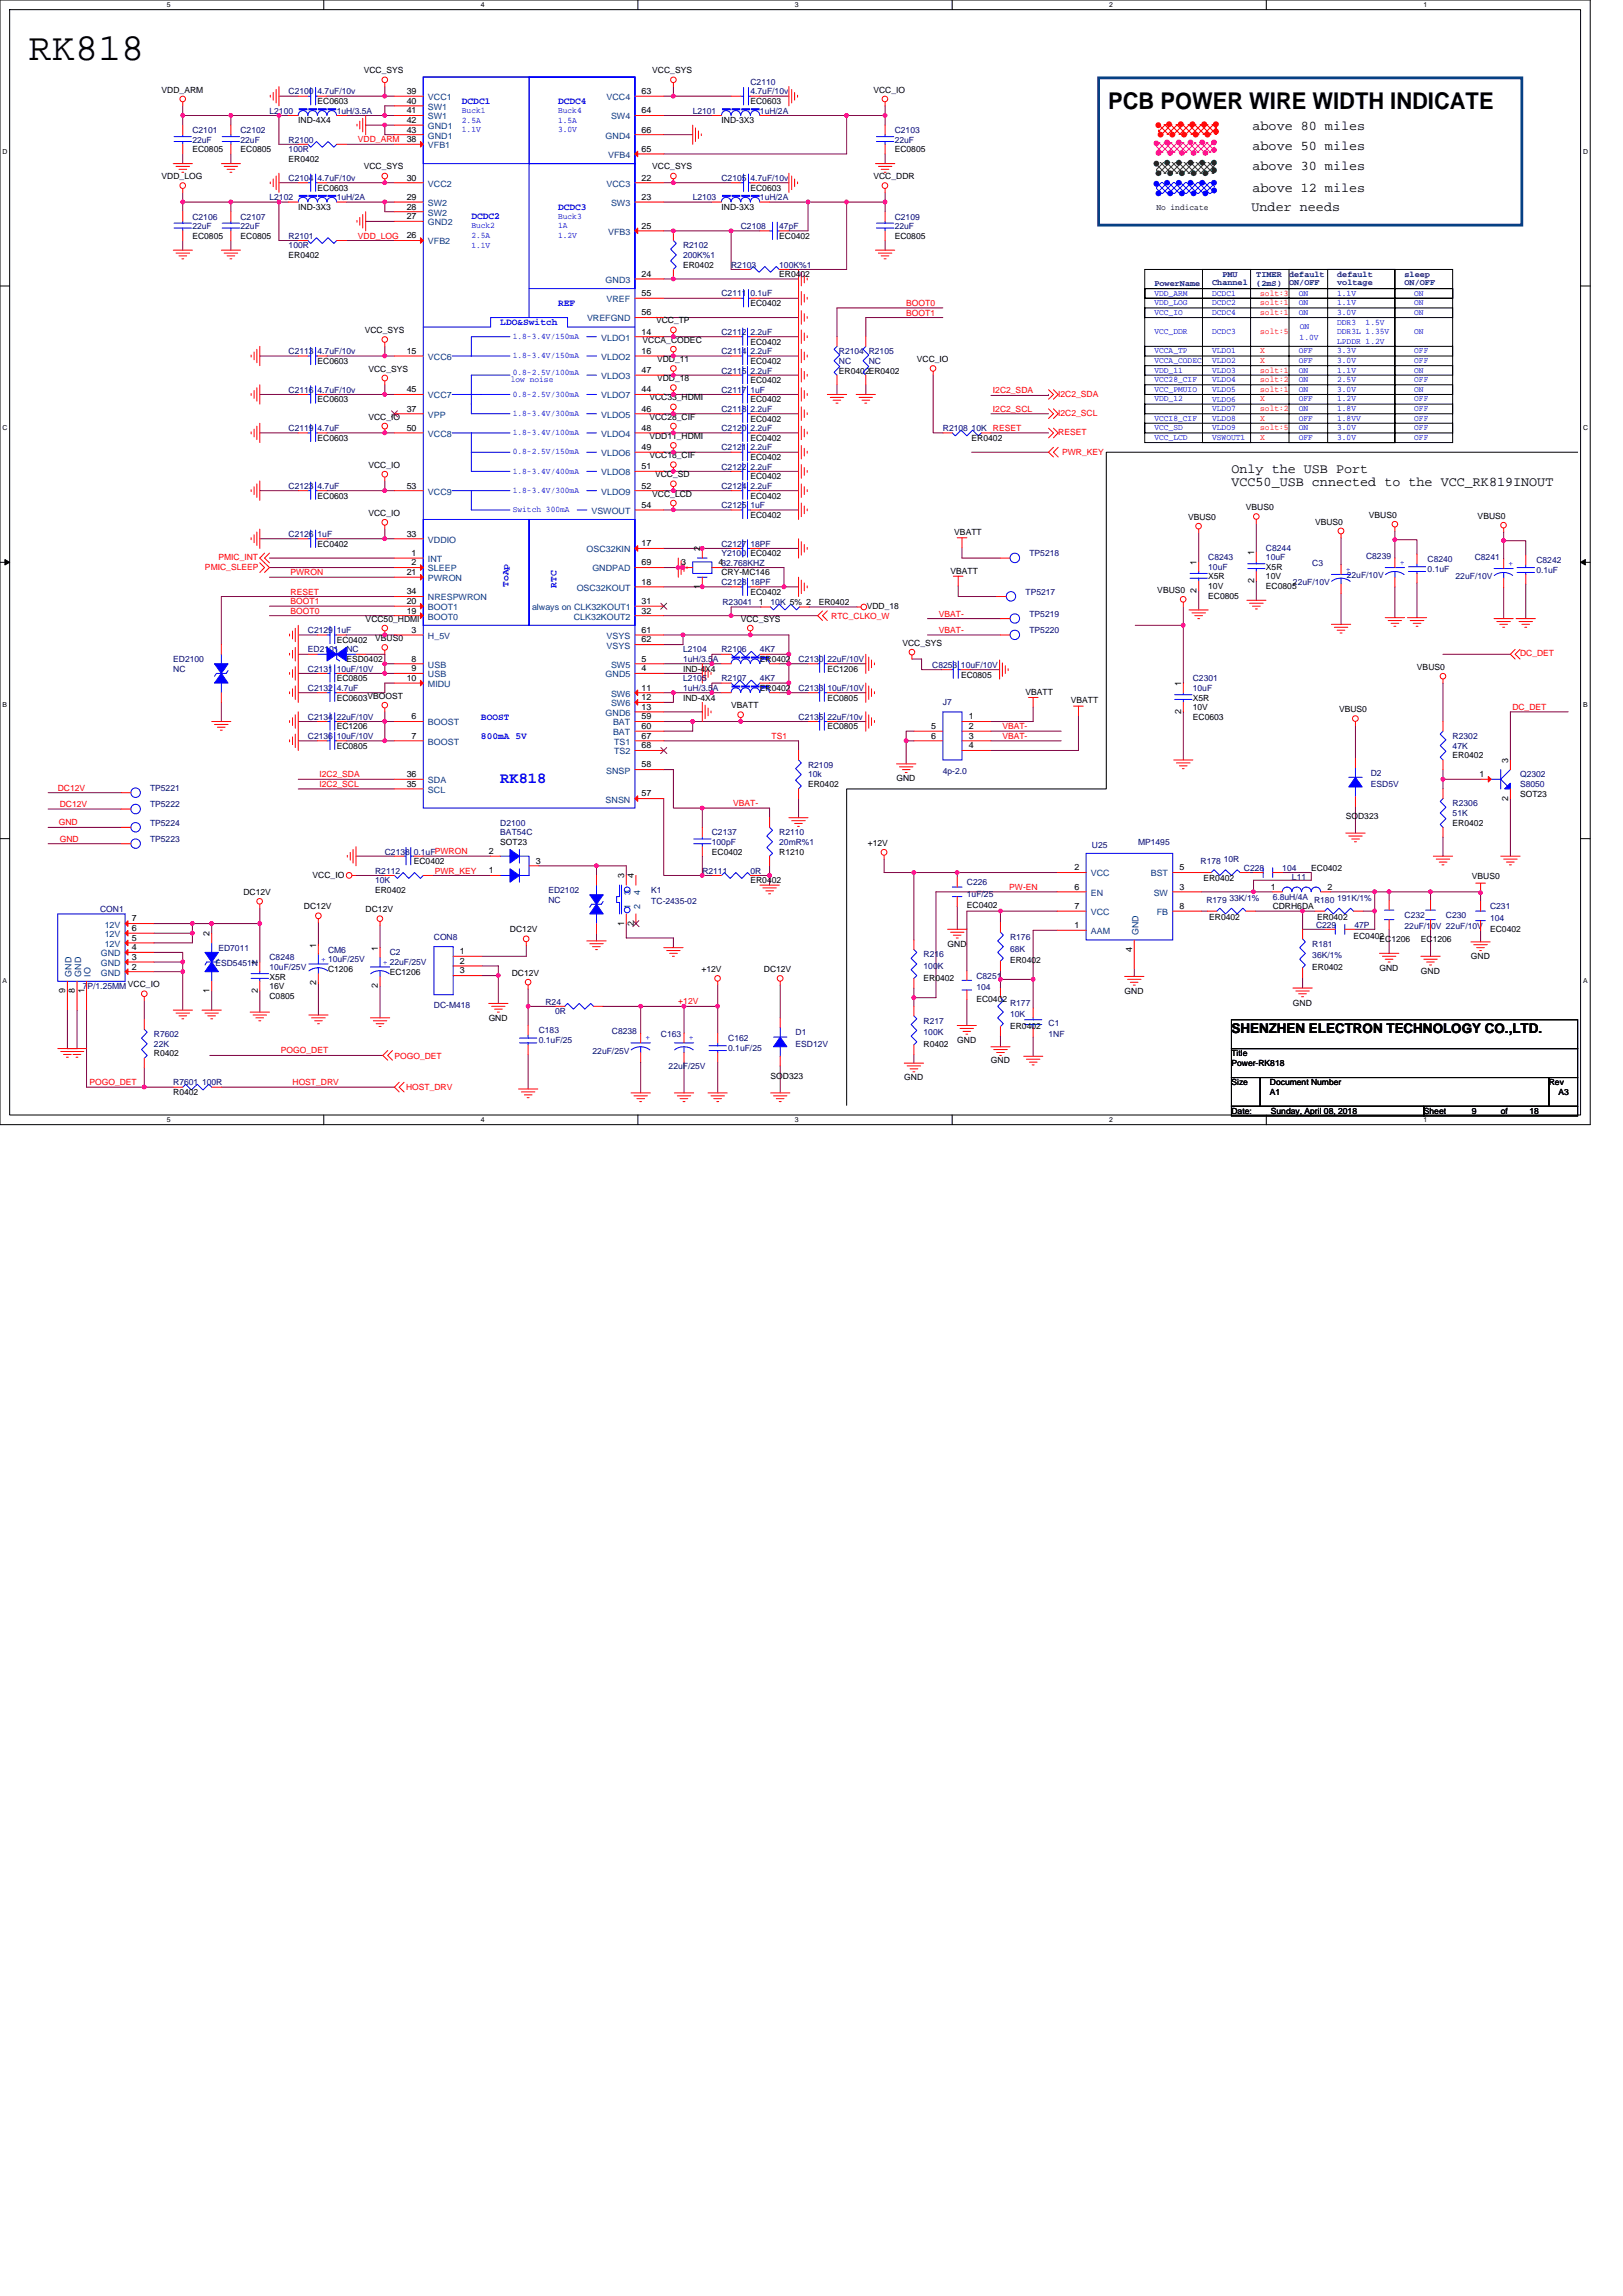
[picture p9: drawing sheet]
<svg xmlns="http://www.w3.org/2000/svg" width="210mm" height="297mm" viewBox="0 0 210 297" stroke-linecap="round" stroke-linejoin="round" font-family="sans-serif">
<defs><g id="words">
<text font-size="5" x="3.7" y="7.7">RK818</text>
<text font-size="3" x="143.4" y="14.1">PCB POWER WIRE WIDTH INDICATE</text>
<text font-size="2" fill="#00f" x="64.7" y="101.2">RK818</text>
<g font-size="1.7">
<text x="162.1" y="16.8">above 80 miles</text>
<text x="162.1" y="22">above 30 miles</text>
<text x="162.1" y="19.4">above 50 miles</text>
<text x="161.9" y="27.3">Under needs</text>
<text x="162.1" y="24.8">above 12 miles</text>
<text x="159.3" y="61.1">Only the USB Port</text>
<text x="159.3" y="62.9">VCC50_USB cnnected to the VCC_RK819INOUT</text>
<text x="159.3" y="133.7">SHENZHEN ELECTRON TECHNOLOGY CO.,LTD.</text>
</g>
<g font-size="1.2" fill="#00f">
<text x="59.8" y="13.4">DCDC1</text>
<text x="72.2" y="13.4">DCDC4</text>
<text x="61" y="28.4">DCDC2</text>
<text x="72.2" y="27.1">DCDC3</text>
<text x="72.2" y="39.6">REF</text>
<text x="64.7" y="42.1">LDO&amp;Switch</text>
<text x="65.8" y="75.9" transform="rotate(-90 65.8 75.9)">ToAp</text>
<text x="72" y="76.1" transform="rotate(-90 72 76.1)">RTC</text>
<text x="62.2" y="95.6">800mA 5V</text>
<text x="62.2" y="93.1">BOOST</text>
</g>
<g font-size="1.1">
<text x="20.9" y="12">VDD_ARM</text>
<text x="47.1" y="9.5">VCC_SYS</text>
<text x="84.4" y="9.5">VCC_SYS</text>
<text x="113" y="12">VCC_IO</text>
<text x="38.6" y="16">IND-4X4</text>
<text x="41.1" y="13.5">EC0603</text>
<text x="52.6" y="12.2">39</text>
<text x="52.6" y="13.4">40</text>
<text x="52.6" y="14.7">41</text>
<text x="52.6" y="15.9">42</text>
<text x="52.6" y="17.1">43</text>
<text x="83" y="14.7">64</text>
<text x="83" y="12.2">63</text>
<text x="83" y="17.1">66</text>
<text x="93.3" y="16">IND-3X3</text>
<text x="97.1" y="13.5">EC0603</text>
<text x="20.9" y="23.2">VDD_LOG</text>
<text x="24.9" y="19.7">EC0805</text>
<text x="31.1" y="19.7">EC0805</text>
<text x="37.3" y="20.9">ER0402</text>
<text x="47.1" y="21.9">VCC_SYS</text>
<text x="52.6" y="18.4">38</text>
<text x="52.6" y="23.4">30</text>
<text x="83" y="23.4">22</text>
<text x="83" y="19.6">65</text>
<text x="84.4" y="21.9">VCC_SYS</text>
<text x="113" y="23.2">VCC_DDR</text>
<text x="115.8" y="19.7">EC0805</text>
<text x="38.6" y="27.2">IND-3X3</text>
<text x="41.1" y="24.7">EC0603</text>
<text x="52.6" y="25.9">29</text>
<text x="52.6" y="27.1">28</text>
<text x="52.6" y="28.4">27</text>
<text x="83" y="25.9">23</text>
<text x="83" y="29.6">25</text>
<text x="93.3" y="27.2">IND-3X3</text>
<text x="97.1" y="24.7">EC0603</text>
<text x="149.6" y="27.2">No indicate</text>
<text x="24.9" y="30.9">EC0805</text>
<text x="31.1" y="30.9">EC0805</text>
<text x="37.3" y="33.4">ER0402</text>
<text x="52.6" y="30.8">26</text>
<text x="83" y="35.8">24</text>
<text x="88.4" y="34.6">ER0402</text>
<text x="100.8" y="35.9">ER0402</text>
<text x="100.8" y="30.9">EC0402</text>
<text x="115.8" y="30.9">EC0805</text>
<text x="83" y="38.3">55</text>
<text x="83" y="40.8">56</text>
<text x="84.9" y="41.8">VCC_TP</text>
<text x="97.1" y="39.6">EC0402</text>
<text x="41.1" y="47.1">EC0603</text>
<text x="47.2" y="43.1">VCC_SYS</text>
<text x="52.6" y="45.8">15</text>
<text x="83" y="45.8">16</text>
<text x="83" y="43.3">14</text>
<text x="83.1" y="44.3">VCCA_CODEC</text>
<text x="85" y="46.8">VDD_11</text>
<text x="97.1" y="47.1">EC0402</text>
<text x="97.1" y="44.6">EC0402</text>
<text x="118.6" y="46.8">VCC_IO</text>
<text x="41.1" y="52">EC0603</text>
<text x="47.7" y="48.1">VCC_SYS</text>
<text x="52.6" y="50.8">45</text>
<text x="52.6" y="53.3">37</text>
<text x="83" y="50.8">44</text>
<text x="83" y="53.3">46</text>
<text x="83" y="48.3">47</text>
<text x="84" y="51.8">VCC33_HDMI</text>
<text x="85" y="49.3">VDD_18</text>
<text x="97.1" y="49.6">EC0402</text>
<text x="97.1" y="52">EC0402</text>
<text x="108.5" y="48.3">ER0402ER0402</text>
<text x="41.1" y="57">EC0603</text>
<text x="47.7" y="54.3">VCC_IO</text>
<text x="52.6" y="55.7">50</text>
<text x="83" y="58.2">49</text>
<text x="83" y="55.7">48</text>
<text x="84" y="54.3">VCC28_CIF</text>
<text x="84" y="56.8">VDD11_HDMI</text>
<text x="84" y="59.3">VCC18_CIF</text>
<text x="97.1" y="59.5">EC0402</text>
<text x="97.1" y="54.5">EC0402</text>
<text x="97.1" y="57">EC0402</text>
<text x="125.7" y="57">ER0402</text>
<text x="41.1" y="64.5">EC0603</text>
<text x="47.7" y="60.5">VCC_IO</text>
<text x="52.6" y="63.2">53</text>
<text x="83" y="65.7">54</text>
<text x="83" y="60.7">51</text>
<text x="83" y="63.2">52</text>
<text x="84.4" y="64.2">VCC_LCD</text>
<text x="84.8" y="61.8">VCC_SD</text>
<text x="97.1" y="62">EC0402</text>
<text x="97.1" y="64.5">EC0402</text>
<text x="161.2" y="66">VBUS0</text>
<text x="41.1" y="70.7">EC0402</text>
<text x="47.7" y="66.7">VCC_IO</text>
<text x="52.6" y="69.4">33</text>
<text x="53.3" y="71.9">1</text>
<text x="83" y="70.7">17</text>
<text x="90.6" y="71.3" transform="rotate(-90 90.6 71.3)">2</text>
<text x="97.1" y="67">EC0402</text>
<text x="97.1" y="72">EC0402</text>
<text x="123.5" y="69.2">VBATT</text>
<text x="153.7" y="67.2">VBUS0</text>
<text x="162.3" y="71.8" transform="rotate(-90 162.3 71.8)">1</text>
<text x="170.1" y="67.9">VBUS0</text>
<text x="177.1" y="67">VBUS0</text>
<text x="191.2" y="67.1">VBUS0</text>
<text x="52.6" y="74.4">21</text>
<text x="52.6" y="76.9">34</text>
<text x="53.3" y="73.2">2</text>
<text x="83" y="73.2">69</text>
<text x="83" y="75.6">18</text>
<text x="88.1" y="73.2">3</text>
<text x="90.6" y="76.2" transform="rotate(-90 90.6 76.2)">1</text>
<text x="93" y="73.2">432.768KHZ</text>
<text x="93.3" y="74.4">CRY-MC146</text>
<text x="97.1" y="76.9">EC0402</text>
<text x="123" y="74.2">VBATT</text>
<text x="149.7" y="76.7">VBUS0</text>
<text x="154.8" y="76.7" transform="rotate(-90 154.8 76.7)">2</text>
<text x="154.8" y="73.1" transform="rotate(-90 154.8 73.1)">1</text>
<text x="156.3" y="77.4">EC0805</text>
<text x="156.3" y="75">X5R</text>
<text x="156.3" y="76.2">10V</text>
<text x="162.3" y="75.4" transform="rotate(-90 162.3 75.4)">2</text>
<text x="163.8" y="76.2">EC0805</text>
<text x="163.8" y="73.7">X5R</text>
<text x="163.8" y="75">10V</text>
<text x="43.6" y="83.2">EC0402</text>
<text x="47.3" y="80.4">VCC50_HDMI</text>
<text x="48.5" y="82.9">VBUS0</text>
<text x="52.6" y="79.4">19</text>
<text x="52.6" y="78.1">20</text>
<text x="53.3" y="81.9">3</text>
<text x="83" y="83.1">62</text>
<text x="83" y="81.9">61</text>
<text x="83" y="78.1">31</text>
<text x="83" y="79.4">32</text>
<text x="95.8" y="80.4">VCC_SYS</text>
<text x="98.2" y="78.3">1</text>
<text x="105.9" y="78.3">ER0402</text>
<text x="112.1" y="78.8">VDD_18</text>
<text x="116.8" y="83.5">VCC_SYS</text>
<text x="43.6" y="88.1">EC0805</text>
<text x="44.8" y="85.7">ESD0402</text>
<text x="52.6" y="88.1">10</text>
<text x="53.3" y="86.8">9</text>
<text x="53.3" y="85.6">8</text>
<text x="83" y="89.3">11</text>
<text x="83" y="85.6">5</text>
<text x="83" y="86.8">4</text>
<text x="88.4" y="86.9">IND-4X4</text>
<text x="98.3" y="85.7">ER0402</text>
<text x="98.3" y="89.4">ER0402</text>
<text x="107" y="86.9">EC1206</text>
<text x="124.3" y="87.7">EC0805</text>
<text x="132.7" y="89.9">VBATT</text>
<text x="152.8" y="88.8" transform="rotate(-90 152.8 88.8)">1</text>
<text x="183.3" y="86.7">VBUS0</text>
<text x="43.6" y="90.6">EC0603VBOOST</text>
<text x="43.6" y="94.4">EC1206</text>
<text x="53.3" y="93.1">6</text>
<text x="53.3" y="95.6">7</text>
<text x="83" y="90.6">12</text>
<text x="83" y="94.3">60</text>
<text x="83" y="93.1">59</text>
<text x="83" y="95.6">67</text>
<text x="83" y="91.8">13</text>
<text x="88.4" y="90.6">IND-4X4</text>
<text x="94.6" y="91.6">VBATT</text>
<text x="107" y="90.6">EC0805</text>
<text x="107" y="94.4">EC0805</text>
<text x="120.5" y="94.3">5</text>
<text x="120.5" y="95.6">6</text>
<text x="125.3" y="93.1">1</text>
<text x="125.3" y="94.3">2</text>
<text x="125.3" y="95.6">3</text>
<text x="138.5" y="91">VBATT</text>
<text x="152.8" y="92.4" transform="rotate(-90 152.8 92.4)">2</text>
<text x="154.3" y="93.1">EC0603</text>
<text x="154.3" y="90.6">X5R</text>
<text x="154.3" y="91.9">10V</text>
<text x="173.2" y="92.1">VBUS0</text>
<text x="43.6" y="96.9">EC0805</text>
<text x="52.6" y="100.5">36</text>
<text x="52.6" y="101.8">35</text>
<text x="83" y="99.3">58</text>
<text x="83" y="96.8">68</text>
<text x="104.5" y="101.8">ER0402</text>
<text x="116" y="101.1">GND</text>
<text x="125.3" y="96.8">4</text>
<text x="187.9" y="98.1">ER0402</text>
<text x="191.4" y="100.5">1</text>
<text x="195.1" y="98.7" transform="rotate(-90 195.1 98.7)">3</text>
<text x="83" y="103">57</text>
<text x="174.1" y="105.9">SOD323</text>
<text x="187.9" y="106.8">ER0402</text>
<text x="195.1" y="103.6" transform="rotate(-90 195.1 103.6)">2</text>
<text x="196.7" y="103.1">SOT23</text>
<text x="40.4" y="113.5">VCC_IO</text>
<text x="53.5" y="111.8">EC0402</text>
<text x="63.2" y="113">1</text>
<text x="63.2" y="110.5">2</text>
<text x="64.7" y="109.3">SOT23</text>
<text x="69.3" y="111.7">3</text>
<text x="80.8" y="113.6" transform="rotate(-90 80.8 113.6)">3</text>
<text x="82" y="113.6" transform="rotate(-90 82 113.6)">4</text>
<text x="92.1" y="110.6">EC0402</text>
<text x="100.8" y="110.6">R1210</text>
<text x="112.3" y="109.4">+12V</text>
<text x="139" y="112.6">2</text>
<text x="152.6" y="112.6">5</text>
<text x="169.7" y="112.7">EC0402</text>
<text x="190.4" y="113.8">VBUS0</text>
<text x="17.1" y="119.2">7</text>
<text x="31.5" y="115.8">DC12V</text>
<text x="39.3" y="117.6">DC12V</text>
<text x="47.3" y="118">DC12V</text>
<text x="48.5" y="115.5">ER0402</text>
<text x="80.8" y="119.7" transform="rotate(-90 80.8 119.7)">1</text>
<text x="82" y="119.7" transform="rotate(-90 82 119.7)">2</text>
<text x="97.1" y="114.3">ER0402</text>
<text x="125.1" y="117.5">EC0402</text>
<text x="139" y="115.1">6</text>
<text x="139" y="117.6">7</text>
<text x="152.6" y="117.6">8</text>
<text x="152.6" y="115.1">3</text>
<text x="155.7" y="114">ER0402</text>
<text x="156.4" y="119">ER0402</text>
<text x="164.4" y="115.1">1</text>
<text x="164.7" y="117.6">CDRH6DA</text>
<text x="170.4" y="119">ER0402</text>
<text x="171.7" y="115.1">2</text>
<text x="17.1" y="122.9">4</text>
<text x="17.1" y="124.2">3</text>
<text x="17.1" y="125.4">2</text>
<text x="17.1" y="120.5">6</text>
<text x="17.1" y="121.7">5</text>
<text x="27.1" y="121.1" transform="rotate(-90 27.1 121.1)">2</text>
<text x="33.3" y="124.8" transform="rotate(-90 33.3 124.8)">1</text>
<text x="40.9" y="122.6" transform="rotate(-90 40.9 122.6)">1</text>
<text x="42.4" y="125.7">C1206</text>
<text x="48.9" y="123" transform="rotate(-90 48.9 123)">1</text>
<text x="59.5" y="123.4">1</text>
<text x="59.5" y="124.7">2</text>
<text x="59.5" y="125.9">3</text>
<text x="66" y="120.6">DC12V</text>
<text x="90.7" y="125.7">+12V</text>
<text x="98.8" y="125.7">DC12V</text>
<text x="122.6" y="122.5">GND</text>
<text x="130.7" y="124.6">ER0402</text>
<text x="139" y="120.1">1</text>
<text x="146.5" y="123.1" transform="rotate(-90 146.5 123.1)">4</text>
<text x="169.8" y="125.5">ER0402</text>
<text x="175.1" y="121.5">EC0402</text>
<text x="178.5" y="121.9">EC1206</text>
<text x="178.5" y="125.6">GND</text>
<text x="183.8" y="126">GND</text>
<text x="183.8" y="121.9">EC1206</text>
<text x="190.3" y="124.1">GND</text>
<text x="192.8" y="120.6">EC0402</text>
<text x="8.4" y="128.5" transform="rotate(-90 8.4 128.5)">9</text>
<text x="9.7" y="128.5" transform="rotate(-90 9.7 128.5)">8</text>
<text x="10.9" y="128.5" transform="rotate(-90 10.9 128.5)">1</text>
<text x="27.1" y="128.5" transform="rotate(-90 27.1 128.5)">1</text>
<text x="33.3" y="128.5" transform="rotate(-90 33.3 128.5)">2</text>
<text x="34.9" y="129.2">C0805</text>
<text x="34.9" y="126.7">X5R</text>
<text x="34.9" y="128">16V</text>
<text x="40.9" y="127.5" transform="rotate(-90 40.9 127.5)">2</text>
<text x="48.9" y="127.8" transform="rotate(-90 48.9 127.8)">2</text>
<text x="50.4" y="126.1">EC1206</text>
<text x="66.2" y="126.2">DC12V</text>
<text x="119.5" y="126.9">ER0402</text>
<text x="126.3" y="129.6">EC0402</text>
<text x="145.5" y="128.6">GND</text>
<text x="167.3" y="130.1">GND</text>
<text x="19.9" y="136.7">R0402</text>
<text x="63.2" y="132.1">GND</text>
<text x="119.5" y="135.4">R0402</text>
<text x="123.8" y="134.9">GND</text>
<text x="128.2" y="137.6">GND</text>
<text x="130.7" y="133.1">ER0402</text>
<text x="159.3" y="136.7">Title</text>
<text x="159.3" y="137.9">Power-RK818</text>
<text x="22.4" y="141.7">R0402</text>
<text x="99.7" y="139.6">SOD323</text>
<text x="117" y="139.8">GND</text>
<text x="159.3" y="140.4">Size</text>
<text x="164.3" y="140.4">Document Number</text>
<text x="164.3" y="141.7">A1</text>
<text x="200.4" y="140.4">Rev</text>
<text x="201.6" y="141.7">A3</text>
<text x="159.3" y="144.1">Date:</text>
<text x="164.4" y="144.1">Sunday, April 08, 2018</text>
<text x="184.2" y="144.1">Sheet</text>
<text x="190.4" y="144.1">9</text>
<text x="194.2" y="144.1">of</text>
<text x="197.9" y="144.1">18</text>
</g>
<g font-size="1.1" fill="#000080">
<text x="97.1" y="11">C2110</text>
<text x="24.9" y="17.2">C2101</text>
<text x="31.1" y="17.2">C2102</text>
<text x="34.9" y="14.7">L2100</text>
<text x="37.3" y="12.2">C2100 4.7uF/10v</text>
<text x="43.6" y="14.7">1uH/3.5A</text>
<text x="89.6" y="14.7">L2101</text>
<text x="97.1" y="12.2">4.7uF/10v</text>
<text x="98.3" y="14.7">1uH/2A</text>
<text x="115.8" y="17.2">C2103</text>
<text x="24.9" y="18.4">22uF</text>
<text x="31.1" y="18.4">22uF</text>
<text x="37.3" y="23.4">C2104 4.7uF/10v</text>
<text x="37.3" y="18.4">R2100</text>
<text x="37.3" y="19.7">100R</text>
<text x="93.3" y="23.4">C2105 4.7uF/10v</text>
<text x="115.8" y="18.4">22uF</text>
<text x="24.9" y="28.4">C2106</text>
<text x="24.9" y="29.7">22uF</text>
<text x="31.1" y="28.4">C2107</text>
<text x="31.1" y="29.7">22uF</text>
<text x="34.9" y="25.9">L2102</text>
<text x="43.6" y="25.9">1uH/2A</text>
<text x="89.6" y="25.9">L2103</text>
<text x="95.8" y="29.7">C2108</text>
<text x="98.3" y="25.9">1uH/2A</text>
<text x="100.8" y="29.7">47pF</text>
<text x="115.8" y="28.4">C2109</text>
<text x="115.8" y="29.7">22uF</text>
<text x="37.3" y="30.9">R2101</text>
<text x="37.3" y="32.1">100R</text>
<text x="88.4" y="32.1">R2102</text>
<text x="88.4" y="33.4">200K%1</text>
<text x="94.6" y="34.6">R2103</text>
<text x="100.8" y="34.6">100K%1</text>
<text x="158.1" y="35.8">PMU</text>
<text x="162.5" y="35.9">TIMER</text>
<text x="166.8" y="35.8">default</text>
<text x="173" y="35.8">default</text>
<text x="181.7" y="35.8">sleep</text>
<text x="93.3" y="38.4">C2111 0.1uF</text>
<text x="149.4" y="37">PowerName</text>
<text x="156.8" y="36.9">Channel</text>
<text x="162.5" y="37">(2mS)</text>
<text x="166.8" y="36.9">ON/OFF</text>
<text x="173" y="36.9">voltage</text>
<text x="181.7" y="36.9">ON/OFF</text>
<text x="37.3" y="45.8">C2113 4.7uF/10v</text>
<text x="93.3" y="45.8">C2114 2.2uF</text>
<text x="93.3" y="43.3">C2112 2.2uF</text>
<text x="108.5" y="45.8">R2104 R2105</text>
<text x="108.5" y="47.1">NC</text>
<text x="112.4" y="47.1">NC</text>
<text x="37.3" y="50.8">C2116 4.7uF/10v</text>
<text x="93.3" y="48.3">C2115 2.2uF</text>
<text x="93.3" y="53.3">C2118 2.2uF</text>
<text x="93.3" y="50.8">C2117 1uF</text>
<text x="37.3" y="55.8">C2119 4.7uF</text>
<text x="93.3" y="58.3">C2121 2.2uF</text>
<text x="93.3" y="55.8">C2120 2.2uF</text>
<text x="122" y="55.8">R2108 10K</text>
<text x="37.3" y="63.2">C2123 4.7uF</text>
<text x="93.3" y="65.7">C2125 1uF</text>
<text x="93.3" y="60.8">C2122 2.2uF</text>
<text x="93.3" y="63.2">C2124 2.2uF</text>
<text x="37.3" y="69.5">C2126 1uF</text>
<text x="93.3" y="72">Y2100</text>
<text x="93.3" y="70.7">C2127 18PF</text>
<text x="133.2" y="72">TP5218</text>
<text x="163.8" y="71.2">C8244</text>
<text x="93.3" y="75.7">C2128 18PF</text>
<text x="132.7" y="76.9">TP5217</text>
<text x="156.3" y="72.5">C8243</text>
<text x="156.3" y="73.7">10uF</text>
<text x="163.8" y="72.5">10uF</text>
<text x="167.3" y="75.7">22uF/10V</text>
<text x="169.8" y="73.2">C3</text>
<text x="174.2" y="74.8">22uF/10V</text>
<text x="176.7" y="72.3">C8239</text>
<text x="184.7" y="72.7">C8240</text>
<text x="184.7" y="74">0.1uF</text>
<text x="188.3" y="75">22uF/10V</text>
<text x="190.8" y="72.5">C8241</text>
<text x="198.8" y="72.8">C8242</text>
<text x="198.8" y="74.1">0.1uF</text>
<text x="39.8" y="81.9">C2129 1uF</text>
<text x="93.5" y="78.3">R23041</text>
<text x="99.7" y="78.3">10K 5% 2</text>
<text x="133.2" y="81.9">TP5220</text>
<text x="133.2" y="79.8">TP5219</text>
<text x="22.4" y="85.7">ED2100</text>
<text x="22.4" y="86.9">NC</text>
<text x="39.8" y="86.9">C2131 10uF/10V</text>
<text x="39.8" y="84.4">ED2101</text>
<text x="39.8" y="89.4">C2132 4.7uF</text>
<text x="44.8" y="84.4">NC</text>
<text x="88.4" y="84.4">L2104</text>
<text x="88.4" y="85.7">1uH/3.5A</text>
<text x="88.4" y="88.1">L2105</text>
<text x="88.4" y="89.4">1uH/3.5A</text>
<text x="93.3" y="84.4">R2106</text>
<text x="93.3" y="88.1">R2107</text>
<text x="98.3" y="84.4">4K7</text>
<text x="98.3" y="88.1">4K7</text>
<text x="103.3" y="89.4">C2133 10uF/10V</text>
<text x="103.3" y="85.7">C2130 22uF/10V</text>
<text x="120.6" y="86.4">C8253 10uF/10V</text>
<text x="154.3" y="88.1">C2301</text>
<text x="154.3" y="89.4">10uF</text>
<text x="39.8" y="95.6">C2136 10uF/10V</text>
<text x="39.8" y="93.1">C2134 22uF/10V</text>
<text x="103.3" y="93.1">C2135 22uF/10v</text>
<text x="122" y="91.2">J7</text>
<text x="187.9" y="95.6">R2302</text>
<text x="104.5" y="99.3">R2109</text>
<text x="104.5" y="100.6">10k</text>
<text x="122" y="100.1">4p-2.0</text>
<text x="177.4" y="100.3">D2</text>
<text x="177.4" y="101.8">ESD5V</text>
<text x="187.9" y="96.9">47K</text>
<text x="196.7" y="100.6">Q2302</text>
<text x="196.7" y="101.8">S8050</text>
<text x="19.4" y="104.4">TP5222</text>
<text x="19.4" y="106.8">TP5224</text>
<text x="19.4" y="102.3">TP5221</text>
<text x="64.7" y="106.8">D2100</text>
<text x="187.9" y="104.3">R2306</text>
<text x="187.9" y="105.6">51K</text>
<text x="19.4" y="108.9">TP5223</text>
<text x="48.5" y="113">R2112</text>
<text x="49.8" y="110.6">C2138 0.1uFPWRON</text>
<text x="64.7" y="108.1">BAT54C</text>
<text x="90.9" y="113">R2111</text>
<text x="92.1" y="108.1">C2137</text>
<text x="92.1" y="109.3">100pF</text>
<text x="97.1" y="113">0R</text>
<text x="100.8" y="108.1">R2110</text>
<text x="100.8" y="109.3">20mR%1</text>
<text x="141.3" y="109.7">U25</text>
<text x="147.2" y="109.3">MP1495</text>
<text x="155.3" y="111.8">R178</text>
<text x="158.3" y="111.5">10R</text>
<text x="160.9" y="112.7">C228</text>
<text x="165.9" y="112.7">104</text>
<text x="167.2" y="113.9">L11</text>
<text x="13" y="118">CON1</text>
<text x="48.5" y="114.3">10K</text>
<text x="71" y="115.5">ED2102</text>
<text x="71" y="116.8">NC</text>
<text x="84.3" y="117">TC-2435-02</text>
<text x="84.3" y="115.5">K1</text>
<text x="125.1" y="114.5">C226</text>
<text x="125.1" y="116">1uF/25</text>
<text x="156.1" y="116.8">R179</text>
<text x="159.1" y="116.5">33K/1%</text>
<text x="164.7" y="116.4">6.8uH/4A</text>
<text x="170" y="116.8">R180</text>
<text x="170.3" y="120">C229</text>
<text x="173" y="116.5">191K/1%</text>
<text x="175.2" y="120">47P</text>
<text x="181.7" y="118.8">C232</text>
<text x="187.1" y="118.8">C230</text>
<text x="192.8" y="117.6">C231</text>
<text x="192.8" y="119.1">104</text>
<text x="27.9" y="125">ESD5451N</text>
<text x="28.3" y="123">ED7011</text>
<text x="34.9" y="124.2">C8248</text>
<text x="34.9" y="125.5">10uF/25V</text>
<text x="42.4" y="123.2">CM6</text>
<text x="50.4" y="123.6">C2</text>
<text x="56.1" y="121.6">CON8</text>
<text x="119.5" y="123.9">R216</text>
<text x="119.5" y="125.3">100K</text>
<text x="130.7" y="121.6">R176</text>
<text x="130.7" y="123.1">68K</text>
<text x="169.8" y="122.5">R181</text>
<text x="169.8" y="124">36K/1%</text>
<text x="181.7" y="120.2">22uF/10V 22uF/10V</text>
<text x="10.7" y="128">7P/1.25MM VCC_IO</text>
<text x="56.1" y="130.5">DC-M418</text>
<text x="70.6" y="130">R24</text>
<text x="71.8" y="131.2">0R</text>
<text x="126.3" y="126.6">C8251</text>
<text x="126.3" y="128.1">104</text>
<text x="130.7" y="130.1">R177</text>
<text x="130.7" y="131.6">10K</text>
<text x="19.9" y="134.2">R7602</text>
<text x="19.9" y="135.4">22K</text>
<text x="69.7" y="133.7">C183</text>
<text x="69.7" y="134.9">0.1uF/25</text>
<text x="76.7" y="136.3">22uF/25V</text>
<text x="79.2" y="133.8">C8238</text>
<text x="85.5" y="134.2">C163</text>
<text x="94.2" y="134.7">C162</text>
<text x="94.2" y="135.9">0.1uF/25</text>
<text x="102.9" y="133.9">D1</text>
<text x="102.9" y="135.4">ESD12V</text>
<text x="119.5" y="132.4">R217</text>
<text x="119.5" y="133.9">100K</text>
<text x="135.7" y="132.7">C1</text>
<text x="135.7" y="134.2">1NF</text>
<text x="22.4" y="140.4">R7601 100R</text>
<text x="86.5" y="138.3">22uF/25V</text>
</g>
<g font-size="1.1" fill="#004080">
<text x="55.4" y="13">VCC1</text>
<text x="55.4" y="14.2">SW1</text>
<text x="55.4" y="15.5">SW1</text>
<text x="55.4" y="16.7">GND1</text>
<text x="55.4" y="17.9">GND1</text>
<text x="78.4" y="17.9">GND4</text>
<text x="78.5" y="13">VCC4</text>
<text x="79.1" y="15.5">SW4</text>
<text x="55.4" y="19.2">VFB1</text>
<text x="78.7" y="20.4">VFB4</text>
<text x="55.4" y="24.2">VCC2</text>
<text x="55.4" y="26.6">SW2</text>
<text x="55.4" y="27.9">SW2</text>
<text x="55.4" y="29.1">GND2</text>
<text x="78.5" y="24.2">VCC3</text>
<text x="79.1" y="26.6">SW3</text>
<text x="55.4" y="31.6">VFB2</text>
<text x="78.7" y="30.4">VFB3</text>
<text x="75.9" y="41.6">VREFGND</text>
<text x="78.4" y="36.6">GND3</text>
<text x="78.5" y="39.1">VREF</text>
<text x="55.4" y="46.6">VCC6</text>
<text x="77.8" y="46.6">VLDO2</text>
<text x="77.8" y="44.1">VLDO1</text>
<text x="55.4" y="51.5">VCC7</text>
<text x="77.8" y="51.5">VLDO7</text>
<text x="77.8" y="49">VLDO3</text>
<text x="55.4" y="56.5">VCC8</text>
<text x="55.4" y="54">VPP</text>
<text x="77.8" y="59">VLDO6</text>
<text x="77.8" y="56.5">VLDO4</text>
<text x="77.8" y="54">VLDO5</text>
<text x="55.4" y="64">VCC9</text>
<text x="77.8" y="61.5">VLDO8</text>
<text x="77.8" y="64">VLDO9</text>
<text x="55.4" y="70.2">VDDIO</text>
<text x="75.9" y="71.5">OSC32KIN</text>
<text x="76.5" y="66.5">VSWOUT</text>
<text x="55.4" y="75.2">PWRON</text>
<text x="55.4" y="73.9">SLEEP</text>
<text x="55.4" y="77.7">NRESPWRON</text>
<text x="55.4" y="72.7">INT</text>
<text x="74.6" y="76.4">OSC32KOUT</text>
<text x="76.6" y="73.9">GNDPAD</text>
<text x="55.4" y="82.7">H_5V</text>
<text x="55.4" y="80.2">BOOT0</text>
<text x="55.4" y="78.9">BOOT1</text>
<text x="68.8" y="78.9">always on CLK32KOUT1</text>
<text x="74.2" y="80.2">CLK32KOUT2</text>
<text x="78.5" y="83.9">VSYS</text>
<text x="78.5" y="82.7">VSYS</text>
<text x="55.4" y="87.6">USB</text>
<text x="55.4" y="86.4">USB</text>
<text x="55.4" y="88.9">MIDU</text>
<text x="78.4" y="87.6">GND5</text>
<text x="79.1" y="86.4">SW5</text>
<text x="55.4" y="93.9">BOOST</text>
<text x="78.4" y="92.6">GND6</text>
<text x="79.1" y="91.4">SW6</text>
<text x="79.1" y="90.1">SW6</text>
<text x="79.3" y="95.1">BAT</text>
<text x="79.3" y="93.9">BAT</text>
<text x="55.4" y="96.4">BOOST</text>
<text x="55.4" y="101.3">SDA</text>
<text x="78.4" y="100.1">SNSP</text>
<text x="79.4" y="97.6">TS2</text>
<text x="79.4" y="96.4">TS1</text>
<text x="55.4" y="102.6">SCL</text>
<text x="78.4" y="103.8">SNSN</text>
<text x="141.1" y="113.4">VCC</text>
<text x="148.9" y="113.4">BST</text>
<text x="13.5" y="120">12V</text>
<text x="81.6" y="117.6" transform="rotate(-90 81.6 117.6)">1</text>
<text x="81.6" y="115.8" transform="rotate(-90 81.6 115.8)">3</text>
<text x="82.8" y="117.6" transform="rotate(-90 82.8 117.6)">2</text>
<text x="82.8" y="115.8" transform="rotate(-90 82.8 115.8)">4</text>
<text x="141.1" y="115.9">EN</text>
<text x="141.1" y="118.4">VCC</text>
<text x="149.3" y="115.9">SW</text>
<text x="149.6" y="118.4">FB</text>
<text x="13" y="123.7">GND</text>
<text x="13" y="125">GND</text>
<text x="13.5" y="121.2">12V</text>
<text x="13.5" y="122.5">12V</text>
<text x="141.1" y="120.9">AAM</text>
<text x="147.3" y="121" transform="rotate(-90 147.3 121)">GND</text>
<text x="9.2" y="126.3" transform="rotate(-90 9.2 126.3)">GND</text>
<text x="10.5" y="126.3" transform="rotate(-90 10.5 126.3)">GND</text>
<text x="11.7" y="126.3" transform="rotate(-90 11.7 126.3)">IO</text>
<text x="13" y="126.2">GND</text>
</g>
<g font-size="1.1" fill="#00f">
<text x="59.8" y="15.9">2.5A</text>
<text x="59.8" y="17.1">1.1V</text>
<text x="59.8" y="14.6">Buck1</text>
<text x="72.2" y="15.9">1.5A</text>
<text x="72.2" y="17.1">3.0V</text>
<text x="72.2" y="14.6">Buck4</text>
<text x="61" y="29.5">Buck2</text>
<text x="72.2" y="29.5">1A</text>
<text x="72.2" y="28.3">Buck3</text>
<text x="61" y="30.8">2.5A</text>
<text x="61" y="32">1.1V</text>
<text x="72.2" y="30.8">1.2V</text>
<text x="149.4" y="40.7">VCC_IO</text>
<text x="149.4" y="39.5">VDD_LOG</text>
<text x="149.4" y="38.2">VDD_ARM</text>
<text x="156.8" y="40.7">DCDC4</text>
<text x="156.8" y="38.2">DCDC1</text>
<text x="156.8" y="39.5">DCDC2</text>
<text x="168" y="40.7">ON</text>
<text x="168" y="39.5">ON</text>
<text x="168" y="38.2">ON</text>
<text x="173" y="42">DDR3</text>
<text x="173" y="39.5">1.1V</text>
<text x="173" y="38.2">1.1V</text>
<text x="173" y="40.7">3.0V</text>
<text x="176.7" y="42">1.5V</text>
<text x="183" y="40.7">ON</text>
<text x="183" y="39.5">ON</text>
<text x="183" y="38.2">ON</text>
<text x="66.3" y="43.9">1.8-3.4V/150mA</text>
<text x="66.3" y="46.3">1.8-3.4V/150mA</text>
<text x="149.4" y="43.2">VCC_DDR</text>
<text x="149.4" y="45.7">VCCA_TP</text>
<text x="149.4" y="47">VCCA_CODEC</text>
<text x="156.8" y="43.2">DCDC3</text>
<text x="156.8" y="47">VLDO2</text>
<text x="156.8" y="45.7">VLDO1</text>
<text x="168" y="45.7">OFF</text>
<text x="168" y="47">OFF</text>
<text x="168.1" y="44">1.0V</text>
<text x="168.1" y="42.6">ON</text>
<text x="173" y="45.7">3.3V</text>
<text x="173" y="44.5">LPDDR 1.2V</text>
<text x="173" y="43.2">DDR3L 1.35V</text>
<text x="173" y="47">3.0V</text>
<text x="183" y="45.7">OFF</text>
<text x="183" y="47">OFF</text>
<text x="183" y="43.2">ON</text>
<text x="66.1" y="49.4">low noise</text>
<text x="66.3" y="48.6">0.8-2.5V/100mA</text>
<text x="66.3" y="53.8">1.8-3.4V/300mA</text>
<text x="66.3" y="51.3">0.8-2.5V/300mA</text>
<text x="149.4" y="48.2">VDD_11</text>
<text x="149.4" y="50.7">VCC_PMUIO</text>
<text x="149.4" y="49.4">VCC28_CIF</text>
<text x="149.4" y="51.9">VDD_12</text>
<text x="156.8" y="49.4">VLDO4</text>
<text x="156.8" y="50.7">VLDO5</text>
<text x="156.8" y="48.2">VLDO3</text>
<text x="156.8" y="53.2">VLDO7</text>
<text x="156.8" y="51.9">VLDO6</text>
<text x="168" y="51.9">OFF</text>
<text x="168" y="53.2">ON</text>
<text x="168" y="50.7">ON</text>
<text x="168" y="49.4">ON</text>
<text x="168" y="48.2">ON</text>
<text x="173" y="53.2">1.8V</text>
<text x="173" y="48.2">1.1V</text>
<text x="173" y="49.4">2.5V</text>
<text x="173" y="50.7">3.0V</text>
<text x="173" y="51.9">1.2V</text>
<text x="183" y="49.4">OFF</text>
<text x="183" y="53.2">OFF</text>
<text x="183" y="51.9">OFF</text>
<text x="183" y="50.7">ON</text>
<text x="183" y="48.2">ON</text>
<text x="66.3" y="56.3">1.8-3.4V/100mA</text>
<text x="66.3" y="58.8">0.8-2.5V/150mA</text>
<text x="149.4" y="56.9">VCC_LCD</text>
<text x="149.4" y="54.4">VCCI8_CIF</text>
<text x="149.4" y="55.7">VCC_SD</text>
<text x="156.8" y="54.4">VLDO8</text>
<text x="156.8" y="55.7">VLDO9</text>
<text x="156.8" y="56.9">VSWOUT1</text>
<text x="168" y="55.7">ON</text>
<text x="168" y="56.9">OFF</text>
<text x="168" y="54.4">OFF</text>
<text x="173" y="54.4">1.8VV</text>
<text x="173" y="56.9">3.0V</text>
<text x="173" y="55.7">3.0V</text>
<text x="183" y="55.7">OFF</text>
<text x="183" y="54.4">OFF</text>
<text x="183" y="56.9">OFF</text>
<text x="66.3" y="61.3">1.8-3.4V/400mA</text>
<text x="66.3" y="63.8">1.8-3.4V/300mA</text>
<text x="66.3" y="66.3">Switch 300mA</text>
<text x="174.1" y="74">+</text>
<text x="181.1" y="73.1">+</text>
<text x="195.2" y="73.2">+</text>
<text x="41.6" y="124.5">+ 10uF/25V</text>
<text x="49.5" y="124.9">+ 22uF/25V</text>
<text x="83.5" y="134.6">+</text>
<text x="89.1" y="134.6">+</text>
</g>
<g font-size="1.1" fill="#f00">
<text x="46.3" y="18.4">VDD_ARM</text>
<text x="46.3" y="30.9">VDD_LOG</text>
<text x="117.2" y="40.8">BOOT1</text>
<text x="117.2" y="39.6">BOOT0</text>
<text x="163" y="40.7">solt:1</text>
<text x="163" y="38.2">solt:3</text>
<text x="163" y="39.5">solt:1</text>
<text x="163" y="43.2">solt:5</text>
<text x="163" y="45.7">X</text>
<text x="163" y="47">X</text>
<text x="128.5" y="50.9">I2C2_SDA</text>
<text x="128.5" y="53.3">I2C2_SCL</text>
<text x="136.9" y="53.8">I2C2_SCL</text>
<text x="136.9" y="51.3">I2C2_SDA</text>
<text x="163" y="48.2">solt:1</text>
<text x="163" y="53.2">solt:2</text>
<text x="163" y="49.4">solt:2</text>
<text x="163" y="51.9">X</text>
<text x="163" y="50.7">solt:1</text>
<text x="128.5" y="55.8">RESET</text>
<text x="136.9" y="56.3">RESET</text>
<text x="137.4" y="58.9">PWR_KEY</text>
<text x="163" y="55.7">solt:5</text>
<text x="163" y="56.9">X</text>
<text x="163" y="54.4">X</text>
<text x="26.5" y="73.7">PMIC_SLEEP</text>
<text x="28.3" y="72.5">PMIC_INT</text>
<text x="37.6" y="76.9">RESET</text>
<text x="37.6" y="74.4">PWRON</text>
<text x="37.6" y="78.2">BOOT1</text>
<text x="37.6" y="79.4">BOOT0</text>
<text x="107.5" y="80.1">RTC_CLKO_W</text>
<text x="121.5" y="79.8">VBAT-</text>
<text x="121.5" y="81.9">VBAT-</text>
<text x="196.7" y="84.9">DC_DET</text>
<text x="99.8" y="95.6">TS1</text>
<text x="129.7" y="94.3">VBAT-</text>
<text x="129.7" y="95.6">VBAT-</text>
<text x="195.7" y="91.8">DC_DET</text>
<text x="41.3" y="101.8">I2C2_SCL</text>
<text x="41.3" y="100.6">I2C2_SDA</text>
<text x="7.5" y="102.3">DC12V</text>
<text x="7.6" y="106.8">GND</text>
<text x="7.7" y="104.4">DC12V</text>
<text x="94.8" y="104.3">VBAT-</text>
<text x="7.7" y="108.9">GND</text>
<text x="56.3" y="113">PWR_KEY</text>
<text x="130.6" y="115.1">PW-EN</text>
<text x="87.8" y="129.9">+12V</text>
<text x="36.3" y="136.3">POGO_DET</text>
<text x="51" y="137.1">POGO_DET</text>
<text x="11.6" y="140.4">POGO_DET</text>
<text x="37.8" y="140.4">HOST_DRV</text>
<text x="52.5" y="141">HOST_DRV</text>
</g>
<g font-size=".9">
<text x="21.6" y="1">5</text>
<text x="62.2" y="1">4</text>
<text x="102.8" y="1">3</text>
<text x="143.5" y="1">2</text>
<text x="184.1" y="1">1</text>
<text x=".3" y="19.9">D</text>
<text x="204.8" y="19.9">D</text>
<text x=".3" y="55.7">C</text>
<text x="204.8" y="55.7">C</text>
<text x=".3" y="91.4">B</text>
<text x="204.8" y="91.4">B</text>
<text x=".3" y="127.2">A</text>
<text x="204.8" y="127.2">A</text>
<text x="21.6" y="145.2">5</text>
<text x="62.2" y="145.2">4</text>
<text x="102.8" y="145.2">3</text>
<text x="143.5" y="145.2">2</text>
<text x="184.1" y="145.2">1</text>
</g>
</g></defs>
<path d="M0 0h205.7v145.5h-205.7zM1.2 1.2h203.3v143.1h-203.3z" fill="none" stroke="#000" stroke-width=".13"/>
<g fill="#fff">
<path d="M21.6 .1h.5v1h-.5z"/>
<path d="M21.6 144.4h.5v1h-.5z"/>
</g>
<path d="M41.9 0v1.2M41.9 144.3v1.2" fill="none" stroke="#000" stroke-width=".13"/>
<g fill="#fff">
<path d="M62.2 .1h.5v1h-.5z"/>
<path d="M62.2 144.4h.5v1h-.5z"/>
</g>
<path d="M82.5 0v1.2M82.5 144.3v1.2" fill="none" stroke="#000" stroke-width=".13"/>
<g fill="#fff">
<path d="M102.8 .1h.5v1h-.5z"/>
<path d="M102.8 144.4h.5v1h-.5z"/>
</g>
<path d="M123.2 0v1.2M123.2 144.3v1.2" fill="none" stroke="#000" stroke-width=".13"/>
<g fill="#fff">
<path d="M143.5 .1h.5v1h-.5z"/>
<path d="M143.5 144.4h.5v1h-.5z"/>
</g>
<path d="M163.8 0v1.2M163.8 144.3v1.2" fill="none" stroke="#000" stroke-width=".13"/>
<g fill="#fff">
<path d="M184.1 .1h.5v1h-.5z"/>
<path d="M184.1 144.4h.5v1h-.5z"/>
<path d="M.3 19.1h.7v1h-.7z"/>
<path d="M204.8 19.1h.6v1h-.6z"/>
<path d="M.3 54.9h.7v1h-.7z"/>
<path d="M204.8 54.9h.6v1h-.6z"/>
</g>
<path d="M0 37h1.2M204.5 37h1.2" fill="none" stroke="#000" stroke-width=".13"/>
<g fill="#fff">
<path d="M.3 90.6h.6v1h-.6z"/>
<path d="M204.8 90.6h.6v1h-.6z"/>
</g>
<path d="M0 72.7h1.2M204.5 72.7h1.2" fill="none" stroke="#000" stroke-width=".13"/>
<path d="M.6 72.4l.6 .3-.6 .4zM204.5 72.7l.6-.3v.7z" fill="#000" stroke="#000" stroke-width=".13"/>
<g fill="#fff">
<path d="M.3 126.4h.6v1h-.6z"/>
<path d="M204.8 126.4h.6v1h-.6z"/>
</g>
<g fill="none" stroke="#000" stroke-width=".13">
<path d="M148.1 37.3h39.8v1.3h-39.8zM148.1 34.9h32.4v22.4h-32.4zM148.1 39.8h39.8v1.3h-39.8zM155.6 34.9h6.2v22.4h-6.2zM166.8 34.9h13.7v22.4h-13.7zM171.8 34.9h16.1v22.4h-16.1zM148.1 49.8h39.8v1.2h-39.8zM148.1 54.8h39.8v1.2h-39.8zM148.1 44.8h39.8v1.3h-39.8zM148.1 47.3h39.8v1.2h-39.8zM148.1 52.3h39.8v1.2h-39.8zM204.1 58.5h-61v43.6h-33.6v40.9"/>
<path d="M0 108.5h1.2M204.5 108.5h1.2M159.3 139.4h3.7v3.7h-3.7zM159.3 131.9h44.8v3.8h-44.8zM159.3 135.7h44.8v3.7h-44.8zM163 139.4h37.4v3.7h-37.4zM200.4 139.4h3.7v3.7h-3.7zM159.3 143.1h24.9v1.3h-24.9zM184.2 143.1h19.9v1.3h-19.9z"/>
</g>
<path d="M149.6 23.6h7.5v1.4h-7.5z" fill-rule="evenodd" fill="#00f" stroke="#00f" stroke-width=".74" stroke-dasharray="0 1.5"/>
<path d="M149.6 21h7.5v1.4h-7.5z" fill-rule="evenodd" fill="#008000" stroke="#008000" stroke-width=".74" stroke-dasharray="0 1.5"/>
<path d="M149.9 16.1h7.4v1.3h-7.4z" fill-rule="evenodd" fill="#f00" stroke="#f00" stroke-width=".74" stroke-dasharray="0 1.5"/>
<path d="M142.1 10.1h54.8v19h-54.8z" fill="none" stroke="#004080" stroke-width=".36"/>
<path d="M149.6 18.4h7.5v1.4h-7.5z" fill-rule="evenodd" fill="#f0f" stroke="#f0f" stroke-width=".74" stroke-dasharray="0 1.5"/>
<g fill="none" stroke="#800040" stroke-width=".13">
<path d="M23.6 14.9v1.3M23.6 19.9v1.3M23.6 13.7v1.2M23.6 14.9h6.3M29.9 14.9v1.3M29.9 19.9v1.3M29.9 14.9h6.2M36.1 14.9v3.8h2.5M36.1 14.9h1.2M36.1 12.4h2.5M42.3 12.4h7.5M44.8 18.7h6.2"/>
<path d="M44.8 14.9h5M47.3 16.2h2.5M49.8 16.2v1.2h1.2M49.8 12.4h1.2M49.8 16.2h1.2M49.8 14.9h1.2M49.8 11.2v1.2M51 13.7h-1.2v1.2M85.9 17.4h3.7M85.9 12.4h1.2M85.9 14.9h6.2M87.1 12.4h7.5"/>
<path d="M87.1 11.2v1.2M98.3 12.4h3.8M99.6 14.9h9.9v5h-23.6M109.5 14.9h5M114.5 14.9v1.3M114.5 13.7v1.2M114.5 19.9v1.3M23.6 26.1v1.3M23.6 31.1v1.3M23.6 26.1h6.3M23.6 24.9v1.2M29.9 26.1v1.3"/>
<path d="M29.9 31.1v1.3M29.9 26.1h6.2M36.1 26.1v5h2.5M36.1 26.1h1.2M36.1 23.6h2.5M42.3 23.6h8.7M44.8 31.1h6.2M44.8 26.1h5M47.3 28.6h3.7M49.8 26.1h1.2M49.8 26.1v1.3h1.2M85.9 38.6h8.7"/>
<path d="M85.9 26.1h6.2M85.9 23.6h8.7M85.9 29.9h8.7M94.6 29.9h3.7M94.6 29.9v5h1.2M98.3 38.6h5M98.3 23.6h3.8M99.6 26.1h4.9M103.3 36.1h-17.4M104.5 26.1v3.8h-2.4M104.5 26.1h5M109.5 26.1v8.8h-7.4"/>
<path d="M109.5 26.1h5M114.5 24.9v1.2M114.5 26.1v1.3M114.5 31.1v1.3M122 39.8h-13.7v3.8M33.6 51h5M33.6 46.1h5M33.6 56h5M42.3 51h7.5M42.3 46.1h7.5M49.8 46.1h1.2M49.8 51h1.2"/>
<path d="M49.8 44.8v1.3M49.8 49.8v1.2M51 56h-8.7M85.9 53.5h8.7M85.9 41.1h17.4M85.9 56h8.7M85.9 48.5h8.7M85.9 46.1h8.7M85.9 43.6h8.7M85.9 51h8.7M94.6 58.5h-8.7M98.3 48.5h5"/>
<path d="M98.3 51h5M98.3 53.5h5M98.3 56h5M98.3 58.5h5M98.3 46.1h5M98.3 43.6h5M108.3 49.8v1.2M112 49.8v1.2M120.7 48.5v7.5h1.3M122 41.1h-10v2.5M125.7 58.5h10M128.2 53.5h7.5"/>
<path d="M128.2 56h7.5M135.7 51v.2h-7.5M33.6 63.5h5M33.6 69.7h5M34.9 73.4h16.1M34.9 78.4h16.1M34.9 79.7h16.1M34.9 74.7h16.1M34.9 72.2h16.1M42.3 63.5h7.5M42.3 69.7h7.5M49.8 69.7h1.2"/>
<path d="M49.8 63.5h1.2M49.8 68.5v1.2M49.8 62.2v1.3M51 77.2h-22.4v6.2M85.9 61h8.7M85.9 73.4h2.6M85.9 79.7h8.7M85.9 75.9h8.7M85.9 71h8.7M93.3 73.4h8.1v2.5M94.6 79.7h11.2M94.6 63.5h-8.7"/>
<path d="M94.6 66h-8.7M98.3 61h5M98.3 63.5h5M98.3 66h5M98.3 75.9h3.1M98.3 71h5M98.4 78.5h-3.8v1.2M101.4 75.9h1.9M104.7 78.5h6.2M124 75.8v1.4h4.9M124.5 70.8v1.4h4.9M153.1 78.4v2.5"/>
<path d="M155.1 69v3.7M155.1 76.4v2.5M162.5 67.7v3.7M162.5 75.2v2.5M173.5 76.8v4M173.5 69.6v3.5M180.5 69.8h2.8v1.9M180.5 68.7v1.1M180.5 75.9v4M180.5 69.8v2.4M183.3 75.4v4.5M194.5 70h2.9v1.8"/>
<path d="M194.5 68.8v1.2M194.5 76.1v3.9M194.5 70v2.3M197.4 75.5v4.5M28.6 90.9v2.4M38.6 84.6h1.2M38.6 95.8h2.5M38.6 89.6h2.5M38.6 93.3h2.5M38.6 82.1h2.5M38.6 87.1h2.5M44.8 95.8h5"/>
<path d="M44.8 87.1h5M44.8 93.3h5M47.3 84.6h2.5v1.3M49.8 93.3h1.2M49.8 85.9v1.2M49.8 93.3v2.5M49.8 85.9h1.2M49.8 95.8h1.2M49.8 87.1h1.2M49.8 92.1v1.2M51 88.4h-1.2v1.2h-5M51 82.1h-6.2"/>
<path d="M85.9 92.1h5M85.9 85.9h6.2M85.9 82.1h2.5M85.9 99.6h1.2v4.9h3.8M85.9 95.8h17.4v1.3M85.9 87.1h5M85.9 89.6h1.2M85.9 93.3h3.7M87.1 89.6h5M87.1 89.6v1.3h-1.2M88.4 82.1v1.3h-2.5M88.4 82.1h13.7v2.5"/>
<path d="M89.6 93.3h14.9M89.6 93.3v1.3h-3.7M93.3 84.6h-1.2v1.3h1.2M93.3 88.4h-1.2v1.2h1.2M99.6 84.6h2.5v1.3M99.6 88.4h2.5v1.2M100.8 85.9h1.3M100.8 89.6h1.3M102.1 89.6h2.4M102.1 85.9h2.4M102.1 85.9v2.5M108.3 93.3h3.7"/>
<path d="M108.3 85.9h3.7M108.3 89.6h3.7M117.2 95.8h1M117.2 95.8v3M118 85.3h1.2v1.3h2.7M118.2 94.6h-1v1.2M120 80h9.4M120 82.1h9.4M125.6 86.6h3.7M128.2 94.6h9.1M128.2 95.8h9.1M133.7 91.5v1.8h-5.5"/>
<path d="M139.5 92.6v4.5h-11.3M146.9 80.9h6.2M153.1 92.1v6.2M153.1 80.9v7.5M175.4 93.9v4.2M186.7 88.4v4.9M186.7 84.6h8.7M186.7 99.6v1.2M202.9 92.1h-7.5v6.2M6.2 102.6h9.5M6.2 104.7h9.5M6.2 107h9.5"/>
<path d="M6.2 109.2h9.5M19.9 119.5h5M24.9 119.5v2.5h-5M24.9 119.5h2.5M27.4 119.5h6.2M27.4 119.5v1.2M33.6 117.5v7M38.6 102.1h12.4M38.6 100.8h12.4M41.2 119.4v2.8M46.1 113.3h3.7M46.1 110.8h4.9"/>
<path d="M49.2 119.7v2.9M54.8 110.8h8.7M56 113.3h7.5M69.7 112h7.5M77.2 112h3.8v1.3M77.2 112v1.3M81 119.5v1.8h6.1v1.3M85.9 103.3v10h5M90.9 110.8v2.5M90.9 104.5v2.5M90.9 104.5h8.7v1.3M90.9 113.3h1.2"/>
<path d="M98.3 113.3h1.3M99.6 113.3v1.2M99.6 112v1.3M103.3 103.3v2.5M114.4 111.1v1.8h3.8M118.2 112.9h5.6M118.2 112.9v8.7M123.8 112.9v.6M123.8 117.2v3M123.8 112.9h13M129.4 117.9h7.4M129.4 117.9v1.5"/>
<path d="M129.4 117.9h-4.3v7.7M136.8 115.4h-15.7v13.7h-2.9M155.4 117.9h.8M155.4 115.4h6.8M161.7 112.9h.5M162.2 115.4h2.5M162.4 117.9h6.1M165.9 112.9h3.8v1h-7.5v1.5M168.5 117.9h1.6M168.5 117.9v2.3h3M172.1 115.4h5.8M175.4 104.3v3.5"/>
<path d="M176.4 117.9h1.5M177.9 117.9v2.3h-2.7M177.9 115.4h1.8M177.9 115.4v2.5M185.1 116.5v-1.1h6.5v1.2M185.1 115.4h-5.4v1.1M186.7 100.8h5M186.7 108.3v2.5M186.7 100.8v1.3M195.4 103.3v7.5M8.7 130.7v5M10 130.7v5"/>
<path d="M11.2 130.7v10h7.5M18.7 138.2v2.5h3.7M18.7 129.4v2.5M19.9 124.5h3.7M19.9 125.7h3.7v5M19.9 120.7h5M19.9 123.2h3.7v1.3M23.6 124.5v1.2M27.1 136.5h22.4M27.4 128.2v2.5M33.6 128.2v2.7M41.2 127.2v4.1"/>
<path d="M49.2 127.6v4.1M62.4 125h2.1v1.2M62.4 126.2h2.1M64.5 126.2v3.6M68.1 122.3v1.4h-5.7M68.3 128v2.2M68.3 136.4v4.5M68.3 130.2v2.5M68.3 130.2h3.5M77.2 120.7v1M78 130.2h4.9M82.9 130.2h5.6"/>
<path d="M82.9 130.2v3.5M82.9 137.4v4M88.5 130.2v3.5M88.5 137.4v4M88.5 130.2h4.4M92.9 127.4v2.8M92.9 137.4v4M92.9 130.2v3.5M100.9 127.4v4.3M100.9 137.9v3.5M118.2 127.8v1.3M118.2 136.4v1.1"/>
<path d="M118.2 129.1v1.1M125.1 129.3v3.4M129.4 125.6v1.1M129.4 134v1.4M129.4 126.7v1.1M129.4 126.7h4.3M133.7 126.7v3.7M133.7 134.2v2.5M136.8 120.4h-3.1v6.3M146.7 125.3v1M168.5 126.4v1.4M179.7 120.2v3.1"/>
<path d="M185.1 120.2v3.5M191.6 120.4v1.5M28.6 140.7h22.4"/>
</g>
<g fill="#f0f" stroke="#f0f" stroke-width=".13">
<circle cx="49.8" cy="63.5" r=".24"/>
<circle cx="87.1" cy="56" r=".24"/>
<circle cx="87.1" cy="89.6" r=".24"/>
<circle cx="92.1" cy="89.6" r=".24"/>
<circle cx="49.8" cy="87.1" r=".24"/>
<circle cx="88.4" cy="82.1" r=".24"/>
<circle cx="114.5" cy="26.1" r=".24"/>
<circle cx="49.8" cy="16.2" r=".24"/>
<circle cx="104.5" cy="26.1" r=".24"/>
<circle cx="90.8" cy="104.5" r=".23"/>
<circle cx="87.1" cy="12.4" r=".24"/>
<circle cx="87.1" cy="23.6" r=".24"/>
<circle cx="49.8" cy="12.4" r=".24"/>
<circle cx="49.8" cy="23.6" r=".24"/>
<circle cx="49.8" cy="69.7" r=".24"/>
<circle cx="49.8" cy="51" r=".24"/>
<circle cx="49.8" cy="95.8" r=".24"/>
<circle cx="99.6" cy="113.3" r=".24"/>
<circle cx="90.8" cy="75.9" r=".24"/>
<circle cx="90.8" cy="70.9" r=".24"/>
<circle cx="87.1" cy="63.5" r=".24"/>
<circle cx="90.8" cy="113.2" r=".24"/>
<circle cx="49.8" cy="82.1" r=".24"/>
<circle cx="49.8" cy="56" r=".24"/>
<circle cx="102.1" cy="89.6" r=".24"/>
<circle cx="87.1" cy="36.1" r=".24"/>
<circle cx="49.8" cy="46" r=".24"/>
<circle cx="87.1" cy="48.5" r=".24"/>
<circle cx="87.1" cy="46" r=".24"/>
<circle cx="87.1" cy="66" r=".24"/>
<circle cx="87.1" cy="43.5" r=".24"/>
<circle cx="102.1" cy="84.6" r=".24"/>
<circle cx="102.1" cy="85.9" r=".24"/>
<circle cx="97.1" cy="82.1" r=".24"/>
<circle cx="89.6" cy="93.3" r=".24"/>
<circle cx="95.8" cy="93.3" r=".24"/>
<circle cx="92.1" cy="85.9" r=".23"/>
<circle cx="94.6" cy="29.9" r=".24"/>
<circle cx="87.1" cy="29.9" r=".24"/>
<circle cx="114.5" cy="14.9" r=".24"/>
<circle cx="36.1" cy="26.1" r=".24"/>
<circle cx="29.9" cy="26.1" r=".24"/>
<circle cx="23.6" cy="26.1" r=".24"/>
<circle cx="49.8" cy="26.1" r=".24"/>
<circle cx="29.9" cy="14.9" r=".24"/>
<circle cx="23.6" cy="14.9" r=".24"/>
<circle cx="109.5" cy="14.9" r=".24"/>
<circle cx="49.8" cy="14.9" r=".24"/>
<circle cx="36.1" cy="14.9" r=".24"/>
<circle cx="109.5" cy="26.1" r=".24"/>
<circle cx="77.2" cy="112" r=".24"/>
<circle cx="87.1" cy="58.5" r=".24"/>
<circle cx="87.1" cy="61" r=".24"/>
<circle cx="87.1" cy="53.5" r=".24"/>
<circle cx="49.8" cy="93.3" r=".24"/>
<circle cx="49.8" cy="85.9" r=".24"/>
<circle cx="102.1" cy="88.4" r=".24"/>
<circle cx="117.2" cy="95.8" r=".24"/>
<circle cx="186.7" cy="100.8" r=".24"/>
<circle cx="92.8" cy="130.2" r=".23"/>
<circle cx="94.6" cy="79.7" r=".24"/>
<circle cx="87.1" cy="51" r=".24"/>
<circle cx="68.3" cy="130.2" r=".23"/>
<circle cx="88.5" cy="130.2" r=".24"/>
<circle cx="82.9" cy="130.2" r=".23"/>
<circle cx="180.5" cy="69.8" r=".24"/>
<circle cx="194.5" cy="69.9" r=".24"/>
<circle cx="24.9" cy="119.5" r=".24"/>
<circle cx="27.4" cy="119.5" r=".24"/>
<circle cx="24.9" cy="120.7" r=".24"/>
<circle cx="23.6" cy="124.4" r=".24"/>
<circle cx="23.6" cy="125.7" r=".24"/>
<circle cx="33.6" cy="119.5" r=".24"/>
<circle cx="18.7" cy="140.6" r=".24"/>
<circle cx="153.1" cy="80.9" r=".24"/>
<circle cx="123.8" cy="112.9" r=".24"/>
<circle cx="129.4" cy="117.9" r=".23"/>
<circle cx="133.7" cy="126.7" r=".24"/>
<circle cx="129.4" cy="126.7" r=".24"/>
<circle cx="162.2" cy="115.4" r=".24"/>
<circle cx="177.8" cy="117.9" r=".23"/>
<circle cx="168.5" cy="117.9" r=".23"/>
<circle cx="177.8" cy="115.4" r=".24"/>
<circle cx="191.5" cy="115.5" r=".24"/>
<circle cx="118.2" cy="129.1" r=".24"/>
<circle cx="118.2" cy="112.9" r=".24"/>
<circle cx="64.5" cy="126.2" r=".24"/>
<circle cx="179.7" cy="115.4" r=".24"/>
<circle cx="185.1" cy="115.4" r=".24"/>
<circle cx="87.7" cy="73.4" r=".23"/>
<circle cx="88.4" cy="73.4" r=".24"/>
<circle cx="101.4" cy="75.9" r=".24"/>
</g>
<g fill="none" stroke="#f00" stroke-width=".13">
<path d="M23.6 13.2v.5M23.6 16.2v1.2M23.6 18.7v1.2M29.9 16.2v1.2M29.9 18.7v1.2M35 12.3v.3M35.3 12v1M35.7 11.6v1.7M36.1 11.2v2.5M37.3 14.9h1.3M38.6 12.4h1.2M38.6 18.7h1.2"/>
<path d="M41.1 12.4h1.2M43.6 18.7h1.2M43.6 14.9h1.2M46.2 16.1v.2M46.5 15.7v1M46.9 15.3v1.8M47.3 14.9v2.5M49.8 10.7v.5M51 12.4h3.8M51 13.7h3.8M51 14.9h3.8M51 18.7h3.8"/>
<path d="M51 16.2h3.8M51 17.4h3.8M82.1 17.4h3.8M82.1 19.9h3.8M82.1 14.9h3.8M82.1 12.4h3.8M87.1 10.7v.5M89.6 16.2v2.5M90 16.6v1.7M90.4 16.9v1M90.7 17.3v.2M92.1 14.9h1.2"/>
<path d="M94.6 12.4h1.2M97.1 12.4h1.2M98.3 14.9h1.3M102.1 11.2v2.5M102.4 11.6v1.7M102.8 12v1M103.2 12.3v.3M114.5 13.2v.5M114.5 16.2v1.2M114.5 18.7v1.2M22.4 21.2h2.5M22.4 32.4h2.5"/>
<path d="M22.8 21.5h1.7M22.8 32.7h1.7M23.2 21.9h1M23.2 33.1h1M23.5 22.3h.3M23.5 33.5h.3M23.6 24.4v.5M23.6 27.4v1.2M23.6 29.9v1.2M28.6 21.2h2.5M28.6 32.4h2.5M29 21.5h1.8"/>
<path d="M29 32.7h1.8M29.4 21.9h1M29.4 33.1h1M29.8 22.3h.2M29.8 33.5h.2M29.9 27.4v1.2M29.9 29.9v1.2M35 23.5v.3M35.3 23.2v1M35.7 22.8v1.7M36.1 22.4v2.5M37.3 26.1h1.3"/>
<path d="M38.6 23.6h1.2M38.6 31.1h1.2M41.1 23.6h1.2M43.6 31.1h1.2M43.6 26.1h1.2M46.2 28.5v.2M46.5 28.1v1M46.9 27.7v1.8M47.3 27.4v2.5M49.8 23.2v.4M51 23.6h3.8M51 26.1h3.8"/>
<path d="M51 27.4h3.8M51 31.1h3.8M51 28.6h3.8M82.1 38.6h3.8M82.1 36.1h3.8M82.1 29.9h3.8M82.1 26.1h3.8M82.1 23.6h3.8M87.1 23.2v.4M87.1 34.9v1.2M87.1 29.9v1.2M92.1 26.1h1.2"/>
<path d="M94.6 38.6h1.2M94.6 23.6h1.2M95.8 34.9h1.3M97.1 38.6h1.2M97.1 23.6h1.2M98.3 29.9h1.3M98.3 26.1h1.3M100.8 34.9h1.3M100.8 29.9h1.3M102.1 22.4v2.5M102.4 22.8v1.7M102.8 23.2v1"/>
<path d="M103.2 23.5v.3M103.3 34.9v32.3M103.7 37.7v1.8M103.7 35.2v1.8M104.1 38.1v1M104.1 35.6v1M104.4 38.5v.2M104.4 36v.2M113.3 21.2h2.5M113.3 32.4h2.5M113.6 21.5h1.8M113.6 32.7h1.8"/>
<path d="M114 21.9h1M114 33.1h1M114.4 22.3h.2M114.4 33.5h.2M114.5 24.4v.5M114.5 27.4v1.2M114.5 29.9v1.2M32.5 55.9v.2M32.5 45.9v.3M32.5 50.9v.3M32.9 55.5v1M32.9 45.6v.9"/>
<path d="M32.9 50.5v1M33.2 55.1v1.8M33.2 45.2v1.7M33.2 50.2v1.7M33.6 54.8v2.5M33.6 44.8v2.5M33.6 49.8v2.5M38.6 51h1.2M38.6 56h1.2M38.6 46.1h1.2M41.1 51h1.2M41.1 56h1.2"/>
<path d="M41.1 46.1h1.2M49.8 49.3v.5M49.8 44.3v.5M49.8 55.5v.5M51 46.1h3.8M51 51h3.8M51 56h3.8M51 53.5h3.8M82.1 41.1h3.8M82.1 51h3.8M82.1 58.5h3.8M82.1 56h3.8"/>
<path d="M82.1 53.5h3.8M82.1 48.5h3.8M82.1 46.1h3.8M82.1 43.6h3.8M87.1 43.1v.5M87.1 48v.5M87.1 58v.5M87.1 45.6v.5M87.1 55.5v.5M87.1 53v.5M87.1 50.5v.5M94.6 58.5h1.2"/>
<path d="M94.6 46.1h1.2M94.6 48.5h1.2M94.6 53.5h1.2M94.6 56h1.2M94.6 43.6h1.2M94.6 51h1.2M97.1 58.5h1.2M97.1 46.1h1.2M97.1 48.5h1.2M97.1 53.5h1.2M97.1 56h1.2M97.1 43.6h1.2"/>
<path d="M97.1 51h1.2M103.7 50.2v1.7M103.7 57.6v1.8M103.7 45.2v1.7M103.7 55.1v1.8M103.7 42.7v1.7M103.7 47.7v1.7M103.7 52.6v1.8M103.7 40.2v1.8M104.1 50.5v1M104.1 58v1M104.1 45.6v.9"/>
<path d="M104.1 55.5v1M104.1 43.1v1M104.1 48v1M104.1 53v1M104.1 40.6v1M104.4 50.9v.3M104.4 58.4v.2M104.4 45.9v.3M104.4 55.9v.2M104.4 43.4v.3M104.4 48.4v.3M104.4 53.4v.2"/>
<path d="M104.4 41v.2M107 51h2.5M107.4 51.4h1.8M107.8 51.8h1M108.2 52.2h.2M108.3 43.6v1.2M108.3 48.5v1.3M110.8 51h2.5M111.1 51.4h1.8M111.5 51.8h1M111.9 52.2h.2M112 43.6v1.2"/>
<path d="M112 48.5v1.3M120.7 48v.5M122 56h1.2M127 56h1.2M135.7 55.4l.6 .6-.6 .6M135.7 52.9l.6 .6-.6 .6M135.7 50.4l.6 .6-.6 .6M136.3 55.4l.6 .6-.6 .6M136.3 52.9l.6 .6-.6 .6M136.3 50.4l.6 .6-.6 .6M136.3 57.9l-.6 .6 .6 .6M136.9 57.9l-.6 .6 .6 .6"/>
<path d="M32.5 63.4v.2M32.5 69.6v.2M32.9 63v1M32.9 69.2v1M33.2 62.6v1.7M33.2 68.8v1.8M33.6 62.2v2.5M33.6 68.5v2.5M33.6 72.8l.6 .6-.6 .7M34.2 71.6l-.6 .6 1.3 1.2-.7 .7M34.9 71.6l-.7 .6 .7 .6M38.6 63.5h1.2"/>
<path d="M38.6 69.7h1.2M41.1 63.5h1.2M41.1 69.7h1.2M49.8 68v.5M49.8 61.7v.5M51 63.5h3.8M51 69.7h3.8M51 79.7h3.8M51 78.4h3.8M51 74.7h3.8M51 73.4h3.8M51 77.2h3.8"/>
<path d="M51 72.2h3.8M82.1 75.9h3.8M82.1 71h3.8M82.1 79.7h3.8M82.1 78.4h3.8M82.1 66h3.8M82.1 61h3.8M82.1 63.5h3.8M82.1 73.4h3.8M87.1 65.5v.5M87.1 63v.5M87.1 60.5v.5"/>
<path d="M87.8 72.2v2.5M88.1 72.6v1.7M88.4 73.4h1.2M88.5 72.9v1M88.9 73.3v.3M90.9 74.7v1.2M90.9 71v1.2M92.1 73.4h1.2M94.6 66h1.2M94.6 75.9h1.2M94.6 61h1.2M94.6 63.5h1.2"/>
<path d="M94.6 71h1.2M97.1 66h1.2M97.1 75.9h1.2M97.1 61h1.2M97.1 63.5h1.2M97.1 71h1.2M98.4 78.5h1.3M103.3 69.7v2.5M103.3 74.7v2.5M103.4 78.5h1.3M103.7 70.1v1.7M103.7 62.6v1.7"/>
<path d="M103.7 60.1v1.8M103.7 65.1v1.7M103.7 75.1v1.7M104.1 70.4v1M104.1 63v1M104.1 60.5v1M104.1 65.5v1M104.1 75.4v1M104.4 70.8v.3M104.4 63.4v.2M104.4 60.9v.2M104.4 65.8v.3"/>
<path d="M104.4 75.8v.3M106.4 79l-.6 .7 .6 .6M107 79l-.6 .7 .6 .6M110.9 78.5h.5M123.3 74.5h1.3M123.8 69.6h1.3M124 74.5v1.3M124.5 69.6v1.2M128.9 77.2h1.3M129.4 72.2h1.3M153.1 77.9v.5M153.8 78.9h2.5"/>
<path d="M154.2 79.3h1.8M154.6 79.7h1M155.1 72.7v1.2M155.1 75.2v1.2M155.1 68.5v.5M161.3 77.7h2.5M161.7 78h1.7M162.1 78.4h.9M162.4 78.8h.3M162.5 67.2v.5M162.5 71.4v1.3M162.5 73.9v1.3"/>
<path d="M173.5 69.1v.5M173.5 73.1v1.2M173.5 75.5v1.3M179.2 79.9h2.5M180.5 68.2v.5M180.5 72.2v1.2M180.5 74.7v1.2M182.1 79.9h2.5M183.3 74.2v1.2M183.3 71.7v1.2M194.5 72.3v1.3M194.5 74.8v1.3"/>
<path d="M194.5 68.3v.5M197.4 74.3v1.2M197.4 71.8v1.3M27.4 93.3h2.5M27.7 93.7h1.8M28.1 94.1h1M28.5 94.5h.2M28.6 83.4v1.2M28.6 89.6v1.3M37.5 82v.3M37.5 87v.2M37.5 95.7v.3"/>
<path d="M37.5 89.5v.2M37.5 84.5v.3M37.5 93.2v.3M37.8 81.6v1.1M37.8 86.6v1M37.8 95.3v1M37.8 89.1v1M37.8 84.1v1M37.8 92.9v1M38.2 81.3v1.7M38.2 86.3v1.7M38.2 95v1.7"/>
<path d="M38.2 88.8v1.7M38.2 83.8v1.7M38.2 92.5v1.7M38.6 80.9v10M38.6 92.1v5M39.8 84.6h1.3M41.1 87.1h1.2M41.1 89.6h1.2M41.1 95.8h1.2M41.1 93.3h1.2M41.1 82.1h1.2M43.6 87.1h1.2"/>
<path d="M43.6 89.6h1.2M43.6 95.8h1.2M43.6 93.3h1.2M43.6 82.1h1.2M46.1 84.6h1.2M49.8 81.6v.5M49.8 84.1v.5M49.8 91.6v.5M51 93.3h3.8M51 95.8h3.8M51 87.1h3.8M51 82.1h3.8"/>
<path d="M51 85.9h3.8M51 88.4h3.8M82.1 94.6h3.8M82.1 97.1h3.8M82.1 92.1h3.8M82.1 93.3h3.8M82.1 83.4h3.8M82.1 99.6h3.8M82.1 90.9h3.8M82.1 95.8h3.8M82.1 82.1h3.8M82.1 87.1h3.8"/>
<path d="M82.1 89.6h3.8M82.1 85.9h3.8M90.9 90.9v2.4M90.9 85.9v2.5M91.2 91.2v1.8M91.2 86.3v1.7M91.6 91.6v1M91.6 86.6v1M92 92v.2M92 87v.2M93.3 85.9h1.3M93.3 89.6h1.3"/>
<path d="M93.3 84.6h1.3M93.3 88.4h1.3M95.8 92.9v.4M97.1 81.6v.5M98.3 84.6h1.3M98.3 88.4h1.3M99.6 85.9h1.2M99.6 89.6h1.2M103.3 97.1v1.2M104.5 89.6h1.3M104.5 93.3h1.3M104.5 85.9h1.3"/>
<path d="M107 89.6h1.3M107 93.3h1.3M107 85.9h1.3M112 84.6v2.5M112 92.1v2.5M112 88.4v2.5M112.4 85v1.8M112.4 92.5v1.7M112.4 88.8v1.7M112.8 85.4v1M112.8 92.9v1M112.8 89.1v1"/>
<path d="M113.1 85.8v.2M113.1 93.2v.3M113.1 89.5v.2M116 98.8h2.5M116.4 99.2h1.7M116.8 99.6h1M117.1 99.9h.3M118 84.8v.5M118.2 94.6h3.8M118.2 95.8h3.8M121.9 86.6h1.2M124.3 86.6h1.3"/>
<path d="M124.5 93.3h3.7M124.5 94.6h3.7M124.5 95.8h3.7M124.5 97.1h3.7M129.3 85.4v2.5M129.4 82.1h1.3M129.4 80h1.3M129.7 85.8v1.7M130.1 86.1v1M130.4 86.5v.3M133.1 90.2h1.2M133.7 90.2v1.3"/>
<path d="M138.9 91.4h1.2M139.5 91.4v1.2M151.8 98.3h2.5M152.2 98.7h1.8M152.6 99.1h1M153 99.4h.2M153.1 88.4v1.2M153.1 90.9v1.2M155 80h.2M172.3 80.8h2.5M172.6 81.2h1.8M173 81.5h1"/>
<path d="M173.4 81.9h.2M175.4 93.3v.6M175.4 98.1v1.2M179.6 80.3h1.7M180 80.6h1M180.3 81h.3M182.5 80.3h1.7M182.8 80.6h1M183.2 81h.3M186.7 87.9v.5M186.7 98.3v1.3M186.7 93.3v1.3"/>
<path d="M193.3 80h2.5M193.7 80.4h1.7M194 80.8h1M194.4 81.2h.3M195.4 98.3v1.3M196 84l-.6 .6 .6 .7M196.2 80h2.4M196.5 80.4h1.8M196.7 84l-.7 .6 .7 .7M196.9 80.8h1M197.3 81.2h.2M15.7 104.7h1.2"/>
<path d="M15.7 109.2h1.2M15.7 107h1.2M15.7 102.6h1.2M16.2 119.5h3.7M33.6 117v.5M41.2 118.9v.5M44.9 110.7v.2M45.3 110.3v1M45.6 113.3h.5M45.7 109.9v1.8M46.1 109.5v2.5M49.2 119.2v.5"/>
<path d="M49.8 113.3h1.2M51 110.8h1.3M51 100.8h3.8M51 102.1h3.8M53.5 110.8h1.3M54.8 113.3h1.2M63.5 113.3h1.2M63.5 110.8h1.2M68.5 112h1.2M77.2 113.3v1.2M77.2 119.5v1.2M81 118.2v1.3"/>
<path d="M81 113.3v1.2M82.1 103.3h3.8M82.3 118.2v1.3M82.3 113.3v1.2M90.9 107v1.3M90.9 109.5v1.3M92.1 113.3h1.2M97.1 113.3h1.2M98.3 114.5h2.5M98.7 114.9h1.7M99.1 115.3h1M99.4 115.6h.3"/>
<path d="M99.6 105.8v1.2M99.6 110.8v1.2M102.1 105.8h2.4M102.4 106.2h1.8M102.8 106.5h1M103.2 106.9h.2M103.3 102.1v1.2M114.4 110.7v.4M123.8 116v1.2M123.8 113.5v1.3M129.4 119.4v1.2M136.8 112.9h3.7"/>
<path d="M136.8 115.4h3.7M136.8 117.9h3.7M151.7 112.9h5M151.7 115.4h3.7M151.7 117.9h3.7M156.2 117.9h1.2M160.4 112.9h1.3M161.2 117.9h1.2M162.2 112.9h1.2M164.7 115.4h1.2M164.7 112.9h1.2M170.1 117.9h1.3"/>
<path d="M170.9 115.4h1.2M174.1 107.8h2.5M174.5 108.2h1.7M174.9 108.5h1M175.1 117.9h1.3M175.2 108.9h.3M175.4 103.1v1.2M179.7 116.5v1.3M179.7 119v1.2M185.1 116.5v1.3M185.1 119v1.2M185.4 110.8h2.5"/>
<path d="M185.8 111.1h1.8M186.2 111.5h1M186.6 111.9h.2M186.7 107v1.3M186.7 102.1v1.2M190.9 114.3h1.3M191.6 114.3v1.2M191.6 119.1v1.3M191.6 116.6v1.3M191.7 100.8h1.2M194.2 110.8h2.5M194.5 111.1h1.8"/>
<path d="M194.9 111.5h1M195.3 111.9h.2M195.4 102.1v1.2M7.5 135.7h2.5M7.9 136h1.7M8.2 136.4h1M8.6 136.8h.2M8.7 127v3.7M8.7 135.7h2.5M9.1 136h1.7M9.5 136.4h1M9.8 136.8h.3"/>
<path d="M10 127v3.7M11.2 127v3.7M16.2 120.7h3.7M16.2 122h3.7M16.2 123.2h3.7M16.2 124.5h3.7M16.2 125.7h3.7M18.7 128.9v.5M18.7 131.9v1.3M18.7 136.9v1.3M22.4 130.7h2.5M22.8 131.1h1.7"/>
<path d="M23.2 131.4h1M23.5 131.8h.3M26.1 130.7h2.5M26.5 131.1h1.8M26.9 131.4h1M27.3 131.8h.2M27.4 127v1.2M27.4 120.7v1.3M32.4 130.9h2.5M32.7 131.3h1.8M33.1 131.7h1M33.5 132.1h.2"/>
<path d="M33.6 124.5v1.2M33.6 127v1.2M40 131.3h2.4M40.3 131.7h1.8M40.7 132.1h1M41.1 132.4h.2M41.2 122.2v1.3M41.2 126v1.2M47.9 131.7h2.5M48.3 132.1h1.7M48.7 132.4h1M49 132.8h.3"/>
<path d="M49.2 122.6v1.2M49.2 126.3v1.3M50.2 135.9l-.7 .6 .7 .7M50.8 135.9l-.6 .6 .6 .7M58.6 123.7h3.8M58.6 125h3.8M58.6 126.2h3.8M63.2 129.8h2.5M63.6 130.2h1.7M64 130.6h1M64.3 130.9h.3M68.1 121.9v.4"/>
<path d="M68.3 127.4v.6M68.3 135.2v1.2M68.3 132.7v1.2M71.8 130.2h1.3M75.9 121.7h2.5M76.3 122.1h1.7M76.7 122.5h1M76.8 130.2h1.2M77 122.9h.3M82.9 133.7v1.2M82.9 136.2v1.2M85.9 122.6h2.5"/>
<path d="M86.3 123h1.7M86.6 123.3h1M87 123.7h.2M88.5 133.7v1.2M88.5 136.2v1.2M92.9 127v.4M92.9 136.2v1.2M92.9 133.7v1.2M100.9 127v.4M100.9 136.7v1.2M100.9 131.7v1.2M117 137.5h2.5"/>
<path d="M117.4 137.9h1.7M117.8 138.3h.9M118.1 138.7h.3M118.2 121.6v1.3M118.2 126.6v1.2M118.2 130.2v1.2M118.2 135.2v1.2M122.6 120.2h2.5M123 120.6h1.7M123.3 121h1M123.7 121.3h.3M123.8 132.7h2.5"/>
<path d="M124.2 133.1h1.8M124.6 133.4h1M125 133.8h.2M125.1 128.1v1.2M125.1 125.6v1.2M128.2 135.4h2.5M128.6 135.8h1.7M128.9 136.2h1M129.3 136.5h.3M129.4 124.3v1.3M129.4 127.8v1.3M129.4 132.8v1.2"/>
<path d="M132.4 136.7h2.5M132.8 137h1.7M133.2 137.4h1M133.5 137.8h.3M133.7 130.4v1.3M133.7 132.9v1.3M136.8 120.4h3.7M145.5 126.3h2.5M145.9 126.7h1.7M146.2 127.1h1M146.6 127.4h.3M146.7 121.6v3.7"/>
<path d="M167.3 127.8h2.5M167.7 128.2h1.7M168 128.6h1M168.4 128.9h.3M168.5 120.2v1.3M168.5 125.2v1.2M171.5 120.2h1.3M174 120.2h1.2M178.5 123.3h2.5M178.9 123.7h1.7M179.2 124.1h1M179.6 124.5h.3"/>
<path d="M183.8 123.7h2.5M184.2 124.1h1.7M184.6 124.5h1M185 124.8h.2M190.3 121.9h2.5M190.7 122.2h1.7M191.1 122.6h.9M191.4 123h.3M22.4 140.7h1.2M27.4 140.7h1.2M51.6 140l-.6 .7 .6 .6M52.3 140l-.7 .7 .7 .6"/>
<path d="M67.1 140.9h2.5M67.5 141.3h1.7M67.8 141.6h1M68.2 142h.3M81.6 141.4h2.5M82 141.8h1.8M82.4 142.1h1M82.8 142.5h.2M87.2 141.4h2.5M87.6 141.8h1.8M88 142.1h1M88.4 142.5h.2"/>
<path d="M91.6 141.4h2.5M92 141.8h1.7M92.4 142.1h.9M92.7 142.5h.3M99.7 141.4h2.5M100.1 141.8h1.7M100.4 142.1h1M100.8 142.5h.3"/>
<circle cx="23.6" cy="12.8" r=".36"/>
<circle cx="49.8" cy="10.3" r=".36"/>
<circle cx="87.1" cy="10.3" r=".36"/>
<circle cx="114.5" cy="12.8" r=".36"/>
<circle cx="23.6" cy="24" r=".37"/>
<circle cx="49.8" cy="22.8" r=".36"/>
<circle cx="87.1" cy="22.8" r=".36"/>
<circle cx="114.5" cy="24" r=".37"/>
<circle cx="49.8" cy="48.9" r=".37"/>
<circle cx="49.8" cy="55.1" r=".37"/>
<circle cx="49.8" cy="43.9" r=".36"/>
<circle cx="87.1" cy="42.7" r=".37"/>
<circle cx="87.1" cy="55.1" r=".37"/>
<circle cx="87.1" cy="57.6" r=".36"/>
<circle cx="87.1" cy="47.7" r=".36"/>
<circle cx="87.1" cy="45.2" r=".36"/>
<circle cx="87.1" cy="50.1" r=".36"/>
<circle cx="87.1" cy="52.6" r=".36"/>
<circle cx="120.7" cy="47.7" r=".36"/>
<circle cx="49.8" cy="67.6" r=".37"/>
<circle cx="49.8" cy="61.3" r=".37"/>
<circle cx="87.1" cy="65.1" r=".36"/>
<circle cx="87.1" cy="62.6" r=".36"/>
<circle cx="87.1" cy="60.1" r=".36"/>
<circle cx="111.8" cy="78.5" r=".36"/>
<circle cx="153.1" cy="77.5" r=".36"/>
<circle cx="155.1" cy="68.1" r=".36"/>
<circle cx="162.5" cy="66.8" r=".36"/>
<circle cx="173.5" cy="68.7" r=".38"/>
<circle cx="180.5" cy="67.8" r=".36"/>
<circle cx="194.5" cy="67.9" r=".36"/>
<circle cx="49.8" cy="81.3" r=".36"/>
<circle cx="49.8" cy="83.8" r=".36"/>
<circle cx="49.8" cy="91.2" r=".36"/>
<circle cx="95.8" cy="92.5" r=".37"/>
<circle cx="97.1" cy="81.3" r=".36"/>
<circle cx="118" cy="84.4" r=".36"/>
<circle cx="175.4" cy="93" r=".37"/>
<circle cx="186.7" cy="87.5" r=".36"/>
<circle cx="33.6" cy="116.6" r=".36"/>
<circle cx="41.2" cy="118.5" r=".37"/>
<circle cx="45.2" cy="113.2" r=".37"/>
<circle cx="49.1" cy="118.8" r=".36"/>
<circle cx="114.4" cy="110.3" r=".38"/>
<circle cx="18.7" cy="128.6" r=".36"/>
<circle cx="68.1" cy="121.5" r=".37"/>
<circle cx="68.3" cy="127.1" r=".36"/>
<circle cx="92.8" cy="126.6" r=".36"/>
<circle cx="100.9" cy="126.6" r=".37"/>
</g>
<g fill="none" stroke="#00f" stroke-width=".13">
<path d="M22.5 18.3h2.3M22.5 17.7h2.3M23.6 17.4v.3M23.6 18.3v.4M28.7 18.3h2.3M28.7 17.7h2.3M29.9 17.4v.3M29.9 18.3v.4M38.6 14.9a.61 .61 0 0 1 .6-.6 .61 .61 0 0 1 .6 .6M39.8 14.9a.62 .62 0 0 1 .7-.6 .62 .62 0 0 1 .6 .6 .61 .61 0 0 1 .6-.6 .61 .61 0 0 1 .6 .6 .61 .61 0 0 1 .6-.6 .61 .61 0 0 1 .6 .6M39.8 18.7l.4 .3 .8-.7 .7 .7 .7-.7 .8 .7 .4-.3M39.8 12.4h.4"/>
<path d="M40.2 11.3v2.3M40.8 12.4h.3M40.8 11.3v2.3M54.8 10h27.3v94.5h-27.3zM54.8 10h13.7v11.2h-13.7zM68.5 10h13.6v11.2h-13.6zM93.3 14.9a.61 .61 0 0 1 .7-.6 .61 .61 0 0 1 .6 .6M94.6 14.9a.62 .62 0 0 1 .6-.6 .62 .62 0 0 1 .6 .6 .61 .61 0 0 1 .7-.6 .61 .61 0 0 1 .6 .6M95.8 12.4h.4M96.2 11.3v2.3M96.8 11.3v2.3M96.8 12.4h.3"/>
<path d="M97.1 14.9a.6 .6 0 0 1 .6-.6 .6 .6 0 0 1 .6 .6M113.4 18.3h2.2M113.4 17.7h2.2M114.5 17.4v.3M114.5 18.3v.4M22.5 29.5h2.3M22.5 28.9h2.3M23.6 28.6v.3M23.6 29.5v.4M28.7 29.5h2.3M28.7 28.9h2.3M29.9 28.6v.3"/>
<path d="M29.9 29.5v.4M38.6 26.1a.61 .61 0 0 1 .6-.6 .61 .61 0 0 1 .6 .6M39.8 26.1a.63 .63 0 0 1 .7-.6 .63 .63 0 0 1 .6 .6 .61 .61 0 0 1 .6-.6 .61 .61 0 0 1 .6 .6 .61 .61 0 0 1 .6-.6 .61 .61 0 0 1 .6 .6M39.8 31.1l.4 .4 .8-.7 .7 .7 .7-.7 .8 .7 .4-.4M39.8 23.6h.4M40.2 22.5v2.3M40.8 23.6h.3M40.8 22.5v2.3M68.5 37.3v3.8M68.5 21.2h13.6v16.1h-13.6zM87.1 31.1l.4 .4-.7 .7 .7 .8-.7 .7 .7 .8-.4 .4M93.3 26.1a.61 .61 0 0 1 .7-.6 .61 .61 0 0 1 .6 .6"/>
<path d="M94.6 26.1a.63 .63 0 0 1 .6-.6 .63 .63 0 0 1 .6 .6 .61 .61 0 0 1 .7-.6 .61 .61 0 0 1 .6 .6M95.8 38.6h.4M95.8 23.6h.4M96.2 37.5v2.2M96.2 22.5v2.3M96.8 37.5v2.2M96.8 22.5v2.3M96.8 38.6h.3M96.8 23.6h.3M97.1 34.9l.4-.4 .7 .7 .8-.7 .7 .7 .7-.7 .4 .4M97.1 26.1a.6 .6 0 0 1 .6-.6 .6 .6 0 0 1 .6 .6M99.6 29.9h.3"/>
<path d="M99.9 28.7v2.3M100.6 28.7v2.3M100.6 29.9h.2M113.4 29.5h2.2M113.4 28.9h2.2M114.5 28.6v.3M114.5 29.5v.4M39.8 51h.4M39.8 56h.4M39.8 46.1h.4M40.2 49.9v2.3M40.2 54.9v2.2"/>
<path d="M40.2 44.9v2.3M40.8 51h.3M40.8 56h.3M40.8 46.1h.3M40.8 49.9v2.3M40.8 54.9v2.2M40.8 44.9v2.3M58.5 46.1h2.5M58.5 51h7.5M58.5 56h2.5M61 56v5h5M61 56h5"/>
<path d="M61 58.5h5M61 46.1h5M66 48.5h-5v5h5M66 43.6h-5v2.5M68.5 41.1h-5v1.2h-8.7M68.5 41.1h4.9v1.2h8.7M75.9 43.6h1.3M75.9 46.1h1.3M75.9 48.5h1.3M75.9 51h1.3M75.9 53.5h1.3M75.9 56h1.3"/>
<path d="M75.9 58.5h1.3M95.8 58.5h.3M95.8 46.1h.3M95.8 48.5h.3M95.8 53.5h.3M95.8 56h.3M95.8 43.6h.3M95.8 51h.3M96.1 57.4v2.2M96.1 44.9v2.3M96.1 47.4v2.3M96.1 52.4v2.3"/>
<path d="M96.1 59.9v2.2M96.1 54.9v2.2M96.1 42.4v2.3M96.1 49.9v2.3M96.7 57.4v2.2M96.7 44.9v2.3M96.7 47.4v2.3M96.7 52.4v2.3M96.7 59.9v2.2M96.7 54.9v2.2M96.7 42.4v2.3M96.7 49.9v2.3"/>
<path d="M96.7 58.5h.4M96.7 46.1h.4M96.7 48.5h.4M96.7 53.5h.4M96.7 56h.4M96.7 43.6h.4M96.7 51h.4M108.3 44.8l-.4 .4 .7 .7-.7 .8 .7 .7-.7 .8 .4 .3M112 44.8l-.3 .4 .7 .7-.7 .8 .7 .7-.7 .8 .3 .3M123.2 56l.4 .4 .7-.8 .8 .8 .7-.8 .8 .8 .4-.4M39.8 63.5h.4M39.8 69.7h.4"/>
<path d="M40.2 62.4v2.2M40.2 68.6v2.2M40.8 63.5h.3M40.8 69.7h.3M40.8 62.4v2.2M40.8 68.6v2.2M54.8 67.2h13.7v13.7h-13.7zM58.5 63.5h7.5M61 63.5v2.5h5M68.5 67.2h13.6v13.7h-13.6zM74.7 66h1.2M75.9 63.5h1.3"/>
<path d="M75.9 61h1.3M89.6 72.7h2.5v1.5h-2.5zM90.2 74.7h1.3M90.2 72.2h1.3M95.8 66h.3M95.8 75.9h.3M95.8 61h.3M95.8 63.5h.3M95.8 71h.3M96.1 64.9v2.2M96.1 74.8v2.2M96.1 62.4v2.2"/>
<path d="M96.1 69.8v2.3M96.7 64.9v2.2M96.7 74.8v2.2M96.7 62.4v2.2M96.7 69.8v2.3M96.7 66h.4M96.7 75.9h.4M96.7 61h.4M96.7 63.5h.4M96.7 71h.4M99.7 78.5l.4 .4 .7-.7 .8 .7 .7-.7 .8 .7 .3-.4M154 74.8h2.2"/>
<path d="M154 74.2h2.2M155.1 73.9v.3M155.1 74.8v.4M161.4 73.6h2.3M161.4 72.9h2.3M162.5 72.7v.2M162.5 73.6v.3M172.3 74.3h2.5M172.3 75.2a2.01 2.01 0 0 1 2.4 0M173.5 74.8v.7M179.2 73.4h2.5M179.2 74.3a2.01 2.01 0 0 1 2.5 0"/>
<path d="M180.5 73.9v.8M182.2 73.3h2.2M182.2 73.9h2.2M183.3 73.9v.3M183.3 72.9v.4M193.3 73.6h2.5M194.5 74.1v.7M195.7 74.4a2.02 2.02 0 0 0-2.4 .1M196.3 73.4h2.2M196.3 74.1h2.2M197.4 74.1v.2M197.4 73.1v.3"/>
<path d="M28.6 84.6v1.3M28.6 88.4v1.2M29.5 86.8l-.2 .3h-1.3l-.3 .4M41.1 84.6h1.2M42.3 87.1h.4M42.3 89.6h.4M42.3 95.8h.4M42.3 93.3h.4M42.3 82.1h.4M42.7 86v2.2M42.7 88.5v2.2M42.7 94.7v2.3"/>
<path d="M42.7 92.2v2.3M42.7 81v2.3M43.2 83.8l.4 .2v1.3l.3 .2M43.3 86v2.2M43.3 88.5v2.2M43.3 94.7v2.3M43.3 92.2v2.3M43.3 81v2.3M43.3 87.1h.3M43.3 89.6h.3M43.3 95.8h.3M43.3 93.3h.3"/>
<path d="M43.3 82.1h.3M44.8 84.6h1.3M94.6 85.9a.63 .63 0 0 1 .6-.6 .63 .63 0 0 1 .6 .6 .61 .61 0 0 1 .7-.6 .61 .61 0 0 1 .6 .6M94.6 89.6a.62 .62 0 0 1 .6-.6 .62 .62 0 0 1 .6 .6 .61 .61 0 0 1 .7-.6 .61 .61 0 0 1 .6 .6M94.6 84.6l.4 .4 .7-.7 .8 .7 .7-.7 .8 .7 .3-.4M94.6 88.4l.4 .4 .7-.8 .8 .8 .7-.8 .8 .8 .3-.4M97.1 85.9a.6 .6 0 0 1 .6-.6 .6 .6 0 0 1 .6 .6M97.1 89.6a.6 .6 0 0 1 .6-.6 .6 .6 0 0 1 .6 .6M98.3 85.9a.61 .61 0 0 1 .6-.6 .61 .61 0 0 1 .6 .6M98.3 89.6a.61 .61 0 0 1 .6-.6 .61 .61 0 0 1 .6 .6M103.3 98.3l.4 .4-.8 .7 .8 .8-.8 .7 .8 .8-.4 .4M105.8 89.6h.2"/>
<path d="M105.8 93.3h.2M105.8 85.9h.2M106 88.5v2.2M106 92.2v2.3M106 84.8v2.2M106.7 88.5v2.2M106.7 92.2v2.3M106.7 84.8v2.2M106.7 89.6h.3M106.7 93.3h.3M106.7 85.9h.3M122 92.1h2.5v6.2h-2.5z"/>
<path d="M123.1 86.6h.2M123.3 85.5v2.3M124 85.5v2.3M124 86.6h.3M152 90.5h2.2M152 89.9h2.2M153.1 89.6v.3M153.1 90.5v.4M175.4 99.3v1.3M186.7 94.6l-.4 .4 .8 .7-.8 .8 .8 .7-.8 .8 .4 .3M194.2 99.6v2.5M195.4 99.6l-1.2 1.2 .8 .9"/>
<path d="M7.5 118.2h8.7v8.8h-8.7zM51 113.3l.4 .3 .8-.7 .7 .7 .7-.7 .8 .7 .4-.3M52.3 110.8h.2M52.5 109.6v2.3M53.1 109.6v2.3M53.1 110.8h.4M64.7 113.3h1.3M64.7 110.8h1.3M67.2 112.4v1.7M67.2 110.8h1.3v2.5h-1.3M67.2 109.9v1.8M77.2 114.5v1.3"/>
<path d="M77.2 118.2v1.3M78 116.6l-.2 .4h-1.3l-.2 .4M80.2 114.5v1.5h-.4v.8h.4v1.4M80.4 114.5v3.7M89.7 109.2h2.3M89.7 108.5h2.3M90.9 108.3v.2M90.9 109.2v.3M93.3 113.3l.4-.4 .8 .7 .7-.7 .8 .7 .7-.7 .4 .4M99.6 107l.3 .4-.7 .8 .7 .7-.7 .7 .7 .8-.3 .4M123.2 116h1.3M123.2 114.8h1.3"/>
<path d="M140.5 110.4h11.2v11.2h-11.2zM156.7 112.9l.4-.4 .7 .8 .8-.8 .7 .8 .8-.8 .3 .4M157.4 117.9l.4-.4 .8 .7 .7-.7 .8 .7 .7-.7 .4 .4M163.4 112.3v1.2M164.7 112.3v1.2M167.1 115.4a.61 .61 0 0 0-.6-.6 .61 .61 0 0 0-.6 .6M168.4 115.4a.61 .61 0 0 0-.6-.6 .61 .61 0 0 0-.6 .6M169.6 115.4a.61 .61 0 0 0-.6-.6 .61 .61 0 0 0-.6 .6M170.9 115.4a.6 .6 0 0 0-.6-.6 .6 .6 0 0 0-.6 .6M171.4 117.9l.4-.4 .7 .7 .7-.7 .8 .7 .8-.7 .3 .4M172.8 119.6v1.3M174 119.6v1.3"/>
<path d="M174.5 100.6h1.7M175.4 101.8v1.3M179.1 117.8h1.2M179.1 119h1.2M184.4 117.8h1.3M184.4 119h1.3M186.7 103.3l-.4 .4 .8 .7-.8 .8 .8 .7-.8 .8 .4 .3M190.9 119.1h1.3M190.9 117.9h1.3M192.9 100.8h1.3M18.7 133.2l.3 .3-.7 .8 .7 .7-.7 .8 .7 .7-.3 .4M18.7 133.2h.1"/>
<path d="M18.7 136.9h.1M27.4 125.7v1.3M27.4 122v1.2M28.3 124.1l-.3 .4h-1.2l-.3 .3M32.5 126.6h2.2M32.5 126h2.2M33.6 125.7v.3M33.6 126.6v.4M40 124.7h2.4M40 125.6a1.97 1.97 0 0 1 1.2-.4 1.97 1.97 0 0 1 1.2 .4M41.2 125.2v.8M41.2 123.5v1.2"/>
<path d="M47.9 125.1h2.5M47.9 126a2.01 2.01 0 0 1 2.5 0M49.2 125.6v.7M49.2 123.8v1.3M56.1 122.5h2.5v6.2h-2.5zM67.2 134.3h2.2M67.2 134.9h2.2M68.3 134.9v.3M68.3 133.9v.4M73.1 130.2l.3-.4 .8 .8 .7-.8 .8 .8 .7-.8 .4 .4M81.6 134.9h2.5M81.7 135.8a2.01 2.01 0 0 1 2.4 0"/>
<path d="M82.9 135.4v.8M87.2 134.9h2.5M87.3 135.8a2.01 2.01 0 0 1 2.4 0M88.5 135.4v.8M91.7 135.3h2.3M91.7 135.9h2.3M92.9 135.9v.3M92.9 134.9v.4M100.1 134.2h1.7M100.9 135.4v1.3M100.9 132.9v1.3M118.2 122.9l.4 .3-.7 .8 .7 .7-.7 .8 .7 .7-.4 .4"/>
<path d="M118.2 131.4l.4 .4-.7 .7 .7 .8-.7 .7 .7 .8-.4 .4M124.5 128.1h1.2M124.5 126.8h1.2M129.4 120.6l.4 .4-.7 .7 .7 .8-.7 .7 .7 .8-.4 .3M129.4 129.1l.4 .3-.7 .8 .7 .7-.7 .8 .7 .7-.4 .4M132.5 132.5h2.3M132.5 131.9h2.3M133.7 131.7v.2M133.7 132.5v.4M168.5 121.5l.4 .4-.8 .7 .8 .7-.8 .8 .8 .7-.4 .4M23.6 140.7l.4-.4 .8 .7 .7-.7 .8 .7 .7-.7 .4 .4"/>
<circle cx="130.8" cy="77.1" r=".61"/>
<circle cx="131.3" cy="72.2" r=".62"/>
<circle cx="131.3" cy="82.1" r=".61"/>
<circle cx="131.3" cy="80" r=".61"/>
<circle cx="17.5" cy="104.7" r=".62"/>
<circle cx="17.5" cy="102.6" r=".62"/>
<circle cx="17.5" cy="109.1" r=".61"/>
<circle cx="17.5" cy="107" r=".61"/>
<circle cx="81.1" cy="115.1" r=".37"/>
<circle cx="81.1" cy="117.7" r=".37"/>
</g>
<path d="M50.7 53.1l.7 .8M51.4 53.1l-.8 .8M85.5 78l.8 .8M86.3 78l-.8 .8M85.5 96.7l.8 .8M86.3 96.7l-.8 .8M81.9 119.1l.8 .8M82.7 119.1l-.8 .8" fill="none" stroke="#804000" stroke-width=".13"/>
<g fill="#00f" stroke="#00f" stroke-width=".13">
<path d="M97.2 14.1h1v.1h-1z" fill-rule="evenodd"/>
<path d="M96 14.1h1v.1h-1z" fill-rule="evenodd"/>
<path d="M94.7 14.1h1v.1h-1z" fill-rule="evenodd"/>
<path d="M93.5 14.1h1v.1h-1z" fill-rule="evenodd"/>
<path d="M42.3 83.8l1.3 .8-1.3 .9z" fill-rule="evenodd"/>
<path d="M43.6 84.6l1.2-.8v1.7z" fill-rule="evenodd"/>
<path d="M76.3 115.8h1.7l-.8 1.2z" fill-rule="evenodd"/>
<path d="M77.2 117l.8 1.2h-1.7z" fill-rule="evenodd"/>
<path d="M98.4 85h1v.1h-1z" fill-rule="evenodd"/>
<path d="M97.2 85h1v.1h-1z" fill-rule="evenodd"/>
<path d="M96 85h1v.1h-1z" fill-rule="evenodd"/>
<path d="M94.7 85h1v.1h-1z" fill-rule="evenodd"/>
<path d="M27.4 124.5l.9 1.2h-1.8z" fill-rule="evenodd"/>
<path d="M26.5 123.2h1.8l-.9 1.3z" fill-rule="evenodd"/>
<path d="M98.4 88.8h1v.1h-1z" fill-rule="evenodd"/>
<path d="M97.2 88.8h1v.1h-1z" fill-rule="evenodd"/>
<path d="M96 88.8h1v.1h-1z" fill-rule="evenodd"/>
<path d="M94.7 88.8h1v.1h-1z" fill-rule="evenodd"/>
<path d="M97.2 25.3h1v.1h-1z" fill-rule="evenodd"/>
<path d="M96 25.3h1v.1h-1z" fill-rule="evenodd"/>
<path d="M94.7 25.3h1v.1h-1z" fill-rule="evenodd"/>
<path d="M93.5 25.3h1v.1h-1z" fill-rule="evenodd"/>
<path d="M175.4 100.6l.8 1.2h-1.7z" fill-rule="evenodd"/>
<path d="M100.9 134.2l.9 1.2h-1.7z" fill-rule="evenodd"/>
<path d="M66 112.4l1.2 .9-1.2 .8z" fill-rule="evenodd"/>
<path d="M66 109.9l1.2 .9-1.2 .9z" fill-rule="evenodd"/>
<path d="M42.4 14.1h1v.1h-1z" fill-rule="evenodd"/>
<path d="M41.2 14.1h1v.1h-1z" fill-rule="evenodd"/>
<path d="M40 14.1h1v.1h-1z" fill-rule="evenodd"/>
<path d="M38.7 14.1h1v.1h-1z" fill-rule="evenodd"/>
<path d="M195 101.7l.4-.4v.8h-.7z" fill-rule="evenodd"/>
<path d="M27.7 85.9h1.8l-.9 1.2z" fill-rule="evenodd"/>
<path d="M28.6 87.1l.9 1.3h-1.8z" fill-rule="evenodd"/>
<path d="M42.4 25.3h1v.1h-1z" fill-rule="evenodd"/>
<path d="M41.2 25.3h1v.1h-1z" fill-rule="evenodd"/>
<path d="M40 25.3h1v.1h-1z" fill-rule="evenodd"/>
<path d="M38.7 25.3h1v.1h-1z" fill-rule="evenodd"/>
</g>
<g fill="#f00" stroke="#f00" stroke-width=".13">
<path d="M54.4 18.3l.4 .4-.4 .3z"/>
<path d="M54.4 30.8l.4 .3-.4 .4z"/>
<path d="M82.1 103.3l.4-.3v.7z"/>
<path d="M54.4 79.3l.4 .4-.4 .3z"/>
<path d="M54.4 78.1l.4 .3-.4 .4z"/>
<path d="M54.4 74.3l.4 .4-.4 .3z"/>
<path d="M54.4 73.1l.4 .3-.4 .4z"/>
<path d="M54.4 88l.4 .4-.4 .3z"/>
<path d="M82.1 90.9l.4-.4v.7z"/>
<path d="M82.1 71l.4-.4v.7z"/>
<path d="M82.1 89.6l.4-.3v.7z"/>
<path d="M82.1 29.9l.4-.4v.7z"/>
<path d="M82.1 19.9l.4-.3v.7z"/>
<path d="M16.2 119.5l.4-.4v.7z"/>
<path d="M16.2 120.7l.4-.3v.7z"/>
<path d="M16.2 122l.4-.4v.7z"/>
<path d="M16.2 123.2l.4-.3v.7z"/>
<path d="M16.2 124.5l.4-.4v.7z"/>
<path d="M16.2 125.7l.4-.4v.8z"/>
<path d="M192.6 100.5l.3 .3-.3 .4z"/>
</g>
<use href="#words"/>
</svg>
